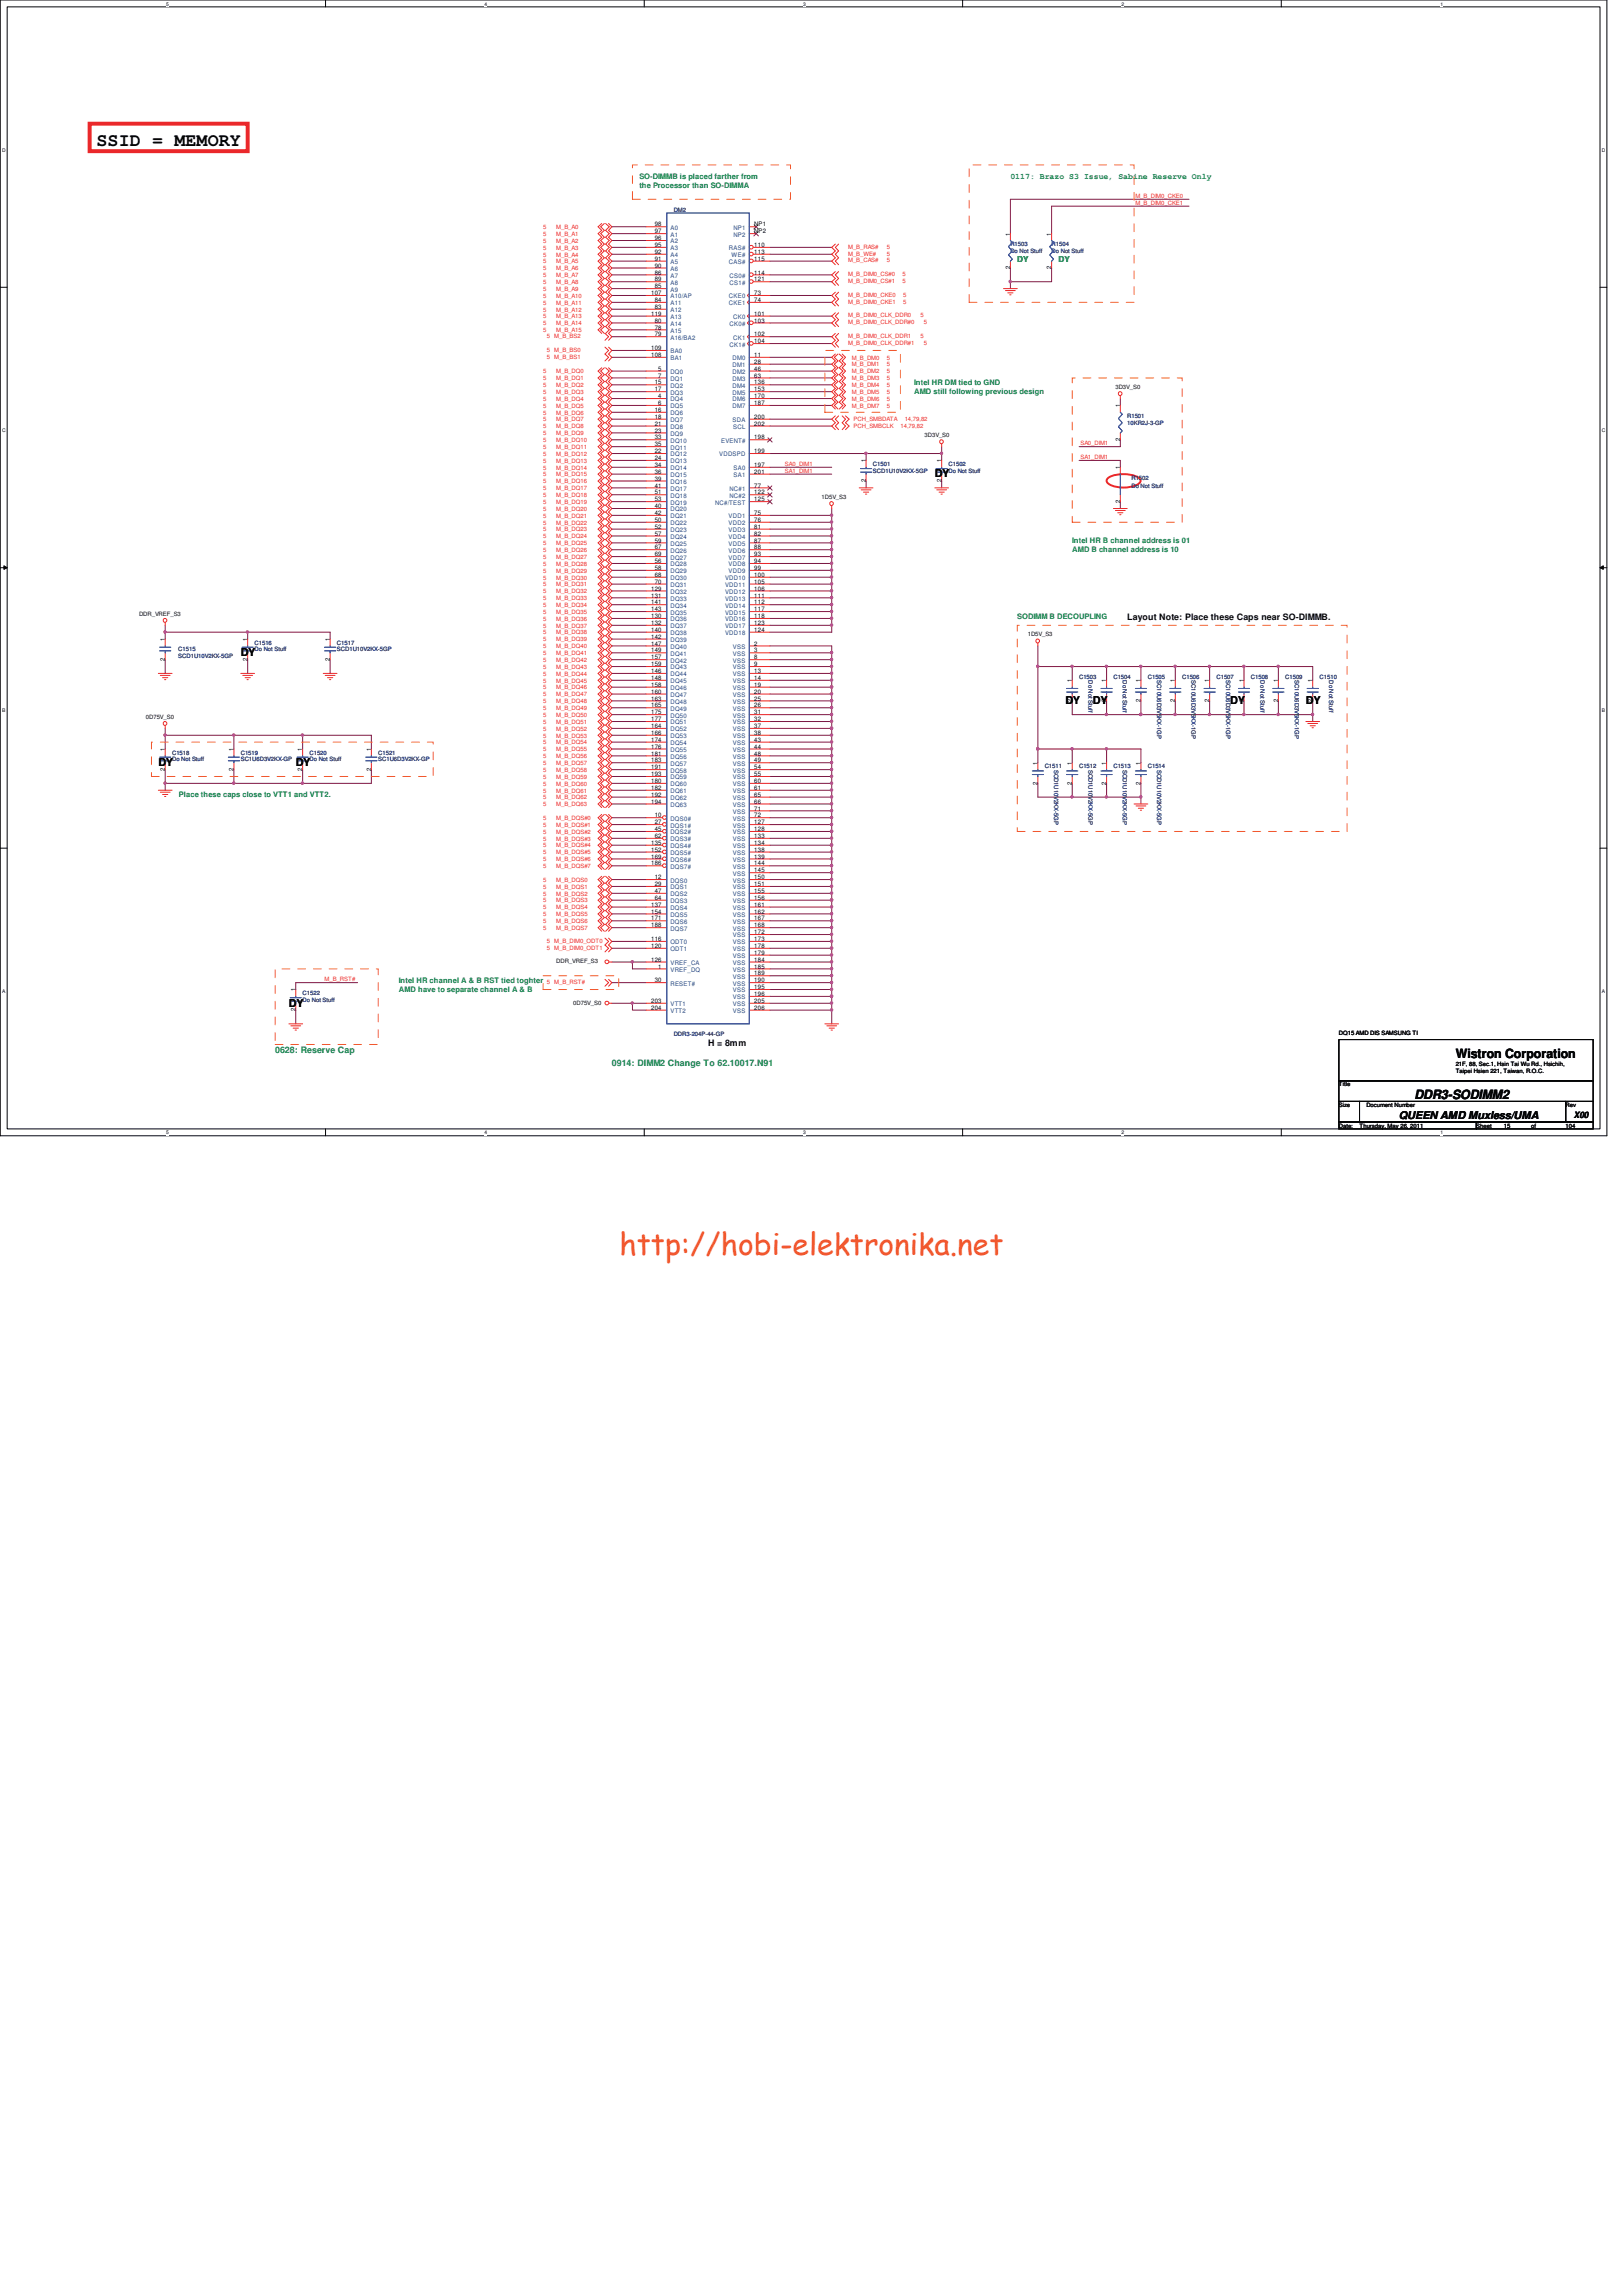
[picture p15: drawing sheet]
<svg xmlns="http://www.w3.org/2000/svg" width="210mm" height="297mm" viewBox="0 0 210 297" stroke-linecap="round" stroke-linejoin="round" font-family="sans-serif">
<defs><g id="words">
<text font-size="3.9" fill="#f15722" x="80.1" y="162.4">http://hobi-elektronika.net</text>
<text font-size="2.4" fill="#040505" x="12.5" y="18.8">SSID = MEMORY</text>
<g font-size="1.7" fill="#040505">
<text x="188.3" y="136.9">Wistron Corporation</text>
<text x="183" y="142.2">DDR3-SODIMM2</text>
</g>
<g font-size="1.4" fill="#040505">
<text x="120.9" y="61.8">DY</text>
<text x="31.2" y="84.9">DY</text>
<text x="137.8" y="91.1">DY</text>
<text x="141.4" y="91.1">DY</text>
<text x="159.2" y="91.1">DY</text>
<text x="168.9" y="91.1">DY</text>
<text x="20.5" y="99.1">DY</text>
<text x="38.3" y="99.1">DY</text>
<text x="37.4" y="130.2">DY</text>
<text x="181" y="144.8">QUEEN AMD Muxless/UMA</text>
</g>
<g font-size="1.1" fill="#0a8141">
<text x="130.7" y="23.1">0117: Brazo S3 Issue, Sabine Reserve Only</text>
<text x="131.6" y="33.9">DY</text>
<text x="136.9" y="33.9">DY</text>
<text x="35.6" y="136.2">0628: Reserve Cap</text>
<text x="79.2" y="138">0914: DIMM2 Change To 62.10017.N91</text>
</g>
<g font-size="1.1" fill="#040505">
<text x="145.8" y="80.2">Layout Note: Place these Caps near SO-DIMMB.</text>
<text x="91.6" y="135.3">H = 8mm</text>
<text x="203.6" y="144.7">X00</text>
</g>
<g font-size="1" fill="#0a8141">
<text x="82.7" y="23.2">SO-DIMMB is placed farther from</text>
<text x="82.7" y="24.3">the Processor than SO-DIMMA</text>
<text x="118.3" y="49.8">Intel HR DM tied to GND</text>
<text x="118.3" y="51">AMD still following previous design</text>
<text x="138.7" y="70.3">Intel HR B channel address is 01</text>
<text x="138.7" y="71.5">AMD B channel address is 10</text>
<text x="131.6" y="80.1">SODIMM B DECOUPLING</text>
<text x="23.2" y="103.2">Place these caps close to VTT1 and VTT2.</text>
<text x="51.6" y="127.2">Intel HR channel A &amp; B RST tied toghter</text>
<text x="51.6" y="128.4">AMD have to separate channel A &amp; B</text>
</g>
<g font-size=".8" fill="#ec2426">
<text x="70.3" y="29.6">5</text>
<text x="72" y="29.6">M_B_A0</text>
<text x="146.9" y="26.5">M_B_DIM0_CKE1</text>
<text x="146.9" y="25.6">M_B_DIM0_CKE0</text>
<text x="70.3" y="30.5">5</text>
<text x="70.3" y="35.9">5</text>
<text x="70.3" y="35">5</text>
<text x="70.3" y="33.2">5</text>
<text x="70.3" y="34.1">5</text>
<text x="70.3" y="32.3">5</text>
<text x="70.3" y="31.4">5</text>
<text x="72" y="30.5">M_B_A1</text>
<text x="72" y="35.9">M_B_A7</text>
<text x="72" y="35">M_B_A6</text>
<text x="72" y="33.2">M_B_A4</text>
<text x="72" y="34.1">M_B_A5</text>
<text x="72" y="32.3">M_B_A3</text>
<text x="72" y="31.4">M_B_A2</text>
<text x="109.7" y="32.2">M_B_RAS#</text>
<text x="109.7" y="33.1">M_B_WE#</text>
<text x="109.7" y="34">M_B_CAS#</text>
<text x="109.7" y="35.7">M_B_DIM0_CS#0</text>
<text x="114.7" y="32.2">5</text>
<text x="114.7" y="34">5</text>
<text x="114.7" y="33.1">5</text>
<text x="116.8" y="35.7">5</text>
<text x="70.3" y="37.6">5</text>
<text x="70.3" y="36.7">5</text>
<text x="70.3" y="40.3">5</text>
<text x="70.3" y="41.2">5</text>
<text x="70.3" y="39.4">5</text>
<text x="70.3" y="38.5">5</text>
<text x="72" y="37.6">M_B_A9</text>
<text x="72" y="36.7">M_B_A8</text>
<text x="72" y="40.3">M_B_A12</text>
<text x="72" y="41.2">M_B_A13</text>
<text x="72" y="39.4">M_B_A11</text>
<text x="72" y="38.5">M_B_A10</text>
<text x="109.7" y="41.1">M_B_DIM0_CLK_DDR0</text>
<text x="109.7" y="42">M_B_DIM0_CLK_DDR#0</text>
<text x="109.7" y="36.6">M_B_DIM0_CS#1</text>
<text x="109.7" y="38.4">M_B_DIM0_CKE0</text>
<text x="109.7" y="39.3">M_B_DIM0_CKE1</text>
<text x="116.8" y="36.6">5</text>
<text x="116.8" y="38.4">5</text>
<text x="116.8" y="39.3">5</text>
<text x="119.1" y="41.1">5</text>
<text x="119.5" y="42">5</text>
<text x="70.3" y="43">5</text>
<text x="70.3" y="42.1">5</text>
<text x="70.7" y="43.7">5</text>
<text x="70.7" y="45.5">5</text>
<text x="70.7" y="46.4">5</text>
<text x="71.7" y="43.7">M_B_BS2</text>
<text x="71.7" y="45.5">M_B_BS0</text>
<text x="71.7" y="46.4">M_B_BS1</text>
<text x="72" y="43">M_B_A15</text>
<text x="72" y="42.1">M_B_A14</text>
<text x="109.7" y="44.6">M_B_DIM0_CLK_DDR#1</text>
<text x="109.7" y="43.7">M_B_DIM0_CLK_DDR1</text>
<text x="110.2" y="46.5">M_B_DM0</text>
<text x="110.2" y="47.4">M_B_DM1</text>
<text x="114.7" y="46.5">5</text>
<text x="114.7" y="47.4">5</text>
<text x="119.1" y="43.7">5</text>
<text x="119.5" y="44.6">5</text>
<text x="70.3" y="49.2">5</text>
<text x="70.3" y="48.3">5</text>
<text x="70.3" y="53.6">5</text>
<text x="70.3" y="51.9">5</text>
<text x="70.3" y="52.7">5</text>
<text x="70.3" y="51">5</text>
<text x="70.3" y="50.1">5</text>
<text x="72" y="49.2">M_B_DQ1</text>
<text x="72" y="48.3">M_B_DQ0</text>
<text x="72" y="53.6">M_B_DQ6</text>
<text x="72" y="51.9">M_B_DQ4</text>
<text x="72" y="52.7">M_B_DQ5</text>
<text x="72" y="51">M_B_DQ3</text>
<text x="72" y="50.1">M_B_DQ2</text>
<text x="110.2" y="48.3">M_B_DM2</text>
<text x="110.2" y="49.2">M_B_DM3</text>
<text x="110.2" y="50.1">M_B_DM4</text>
<text x="110.2" y="51">M_B_DM5</text>
<text x="110.2" y="51.9">M_B_DM6</text>
<text x="110.2" y="52.7">M_B_DM7</text>
<text x="114.7" y="48.3">5</text>
<text x="114.7" y="49.2">5</text>
<text x="114.7" y="50.1">5</text>
<text x="114.7" y="51">5</text>
<text x="114.7" y="51.9">5</text>
<text x="114.7" y="52.7">5</text>
<text x="70.3" y="54.5">5</text>
<text x="70.3" y="59.9">5</text>
<text x="70.3" y="59">5</text>
<text x="70.3" y="58.1">5</text>
<text x="70.3" y="57.2">5</text>
<text x="70.3" y="55.4">5</text>
<text x="70.3" y="56.3">5</text>
<text x="72" y="54.5">M_B_DQ7</text>
<text x="72" y="59.9">M_B_DQ13</text>
<text x="72" y="59">M_B_DQ12</text>
<text x="72" y="58.1">M_B_DQ11</text>
<text x="72" y="57.2">M_B_DQ10</text>
<text x="72" y="55.4">M_B_DQ8</text>
<text x="72" y="56.3">M_B_DQ9</text>
<text x="110.4" y="55.4">PCH_SMBCLK</text>
<text x="110.4" y="54.5">PCH_SMBDATA</text>
<text x="116.5" y="55.4">14,79,82</text>
<text x="117.1" y="54.5">14,79,82</text>
<text x="139.8" y="57.6">SA0_DIM1</text>
<text x="139.8" y="59.4">SA1_DIM1</text>
<text x="70.3" y="65.2">5</text>
<text x="70.3" y="64.3">5</text>
<text x="70.3" y="63.4">5</text>
<text x="70.3" y="62.5">5</text>
<text x="70.3" y="60.7">5</text>
<text x="70.3" y="61.6">5</text>
<text x="72" y="65.2">M_B_DQ19</text>
<text x="72" y="64.3">M_B_DQ18</text>
<text x="72" y="63.4">M_B_DQ17</text>
<text x="72" y="62.5">M_B_DQ16</text>
<text x="72" y="60.7">M_B_DQ14</text>
<text x="72" y="61.6">M_B_DQ15</text>
<text x="101.6" y="60.3">SA0_DIM1</text>
<text x="101.6" y="61.2">SA1_DIM1</text>
<text x="70.3" y="71.4">5</text>
<text x="70.3" y="70.5">5</text>
<text x="70.3" y="69.6">5</text>
<text x="70.3" y="68.7">5</text>
<text x="70.3" y="67.9">5</text>
<text x="70.3" y="66.1">5</text>
<text x="70.3" y="67">5</text>
<text x="72" y="71.4">M_B_DQ26</text>
<text x="72" y="70.5">M_B_DQ25</text>
<text x="72" y="69.6">M_B_DQ24</text>
<text x="72" y="68.7">M_B_DQ23</text>
<text x="72" y="67.9">M_B_DQ22</text>
<text x="72" y="66.1">M_B_DQ20</text>
<text x="72" y="67">M_B_DQ21</text>
<text x="70.3" y="72.3">5</text>
<text x="70.3" y="77.6">5</text>
<text x="70.3" y="76.7">5</text>
<text x="70.3" y="75.9">5</text>
<text x="70.3" y="75">5</text>
<text x="70.3" y="73.2">5</text>
<text x="70.3" y="74.1">5</text>
<text x="72" y="72.3">M_B_DQ27</text>
<text x="72" y="77.6">M_B_DQ33</text>
<text x="72" y="76.7">M_B_DQ32</text>
<text x="72" y="75.9">M_B_DQ31</text>
<text x="72" y="75">M_B_DQ30</text>
<text x="72" y="73.2">M_B_DQ28</text>
<text x="72" y="74.1">M_B_DQ29</text>
<text x="70.3" y="78.5">5</text>
<text x="70.3" y="79.4">5</text>
<text x="70.3" y="83">5</text>
<text x="70.3" y="83.9">5</text>
<text x="70.3" y="82.1">5</text>
<text x="70.3" y="81.2">5</text>
<text x="70.3" y="80.3">5</text>
<text x="72" y="78.5">M_B_DQ34</text>
<text x="72" y="79.4">M_B_DQ35</text>
<text x="72" y="83">M_B_DQ39</text>
<text x="72" y="83.9">M_B_DQ40</text>
<text x="72" y="82.1">M_B_DQ38</text>
<text x="72" y="81.2">M_B_DQ37</text>
<text x="72" y="80.3">M_B_DQ36</text>
<text x="70.3" y="87.4">5</text>
<text x="70.3" y="88.3">5</text>
<text x="70.3" y="86.5">5</text>
<text x="70.3" y="85.6">5</text>
<text x="70.3" y="84.8">5</text>
<text x="70.3" y="89.2">5</text>
<text x="72" y="87.4">M_B_DQ44</text>
<text x="72" y="88.3">M_B_DQ45</text>
<text x="72" y="86.5">M_B_DQ43</text>
<text x="72" y="85.6">M_B_DQ42</text>
<text x="72" y="84.8">M_B_DQ41</text>
<text x="72" y="89.2">M_B_DQ46</text>
<text x="70.3" y="92.8">5</text>
<text x="70.3" y="93.6">5</text>
<text x="70.3" y="91.9">5</text>
<text x="70.3" y="91">5</text>
<text x="70.3" y="90.1">5</text>
<text x="70.3" y="95.4">5</text>
<text x="70.3" y="94.5">5</text>
<text x="72" y="92.8">M_B_DQ50</text>
<text x="72" y="93.6">M_B_DQ51</text>
<text x="72" y="91.9">M_B_DQ49</text>
<text x="72" y="91">M_B_DQ48</text>
<text x="72" y="90.1">M_B_DQ47</text>
<text x="72" y="95.4">M_B_DQ53</text>
<text x="72" y="94.5">M_B_DQ52</text>
<text x="70.3" y="98.1">5</text>
<text x="70.3" y="99">5</text>
<text x="70.3" y="97.2">5</text>
<text x="70.3" y="96.3">5</text>
<text x="70.3" y="101.6">5</text>
<text x="70.3" y="100.8">5</text>
<text x="70.3" y="99.9">5</text>
<text x="72" y="98.1">M_B_DQ56</text>
<text x="72" y="99">M_B_DQ57</text>
<text x="72" y="97.2">M_B_DQ55</text>
<text x="72" y="96.3">M_B_DQ54</text>
<text x="72" y="101.6">M_B_DQ60</text>
<text x="72" y="100.8">M_B_DQ59</text>
<text x="72" y="99.9">M_B_DQ58</text>
<text x="70.3" y="103.4">5</text>
<text x="70.3" y="104.3">5</text>
<text x="70.3" y="102.5">5</text>
<text x="70.3" y="107">5</text>
<text x="70.3" y="106.1">5</text>
<text x="70.3" y="107.9">5</text>
<text x="72" y="103.4">M_B_DQ62</text>
<text x="72" y="104.3">M_B_DQ63</text>
<text x="72" y="102.5">M_B_DQ61</text>
<text x="72" y="107">M_B_DQS#1</text>
<text x="72" y="106.1">M_B_DQS#0</text>
<text x="72" y="107.9">M_B_DQS#2</text>
<text x="70.3" y="112.3">5</text>
<text x="70.3" y="111.4">5</text>
<text x="70.3" y="109.6">5</text>
<text x="70.3" y="110.5">5</text>
<text x="70.3" y="108.8">5</text>
<text x="72" y="112.3">M_B_DQS#7</text>
<text x="72" y="111.4">M_B_DQS#6</text>
<text x="72" y="109.6">M_B_DQS#4</text>
<text x="72" y="110.5">M_B_DQS#5</text>
<text x="72" y="108.8">M_B_DQS#3</text>
<text x="70.3" y="115">5</text>
<text x="70.3" y="114.1">5</text>
<text x="70.3" y="119.4">5</text>
<text x="70.3" y="117.6">5</text>
<text x="70.3" y="118.5">5</text>
<text x="70.3" y="116.8">5</text>
<text x="70.3" y="115.9">5</text>
<text x="72" y="115">M_B_DQS1</text>
<text x="72" y="114.1">M_B_DQS0</text>
<text x="72" y="119.4">M_B_DQS6</text>
<text x="72" y="117.6">M_B_DQS4</text>
<text x="72" y="118.5">M_B_DQS5</text>
<text x="72" y="116.8">M_B_DQS3</text>
<text x="72" y="115.9">M_B_DQS2</text>
<text x="70.3" y="120.3">5</text>
<text x="70.7" y="122.9">5</text>
<text x="70.7" y="122">5</text>
<text x="71.7" y="122.9">M_B_DIM0_ODT1</text>
<text x="71.7" y="122">M_B_DIM0_ODT0</text>
<text x="72" y="120.3">M_B_DQS7</text>
<text x="42" y="127">M_B_RST#</text>
<text x="70.7" y="127.3">5</text>
<text x="71.7" y="127.3">M_B_RST#</text>
</g>
<g font-size=".8" fill="#040505">
<text x="84.7" y="29.3">98</text>
<text x="97.6" y="29.3">NP1</text>
<text x="84.7" y="30.2">97</text>
<text x="84.7" y="31.1">96</text>
<text x="84.7" y="32">95</text>
<text x="84.7" y="32.9">92</text>
<text x="84.7" y="33.7">91</text>
<text x="84.7" y="34.6">90</text>
<text x="84.7" y="35.5">86</text>
<text x="97.6" y="32">110</text>
<text x="97.6" y="33.7">115</text>
<text x="97.6" y="35.5">114</text>
<text x="97.6" y="32.9">113</text>
<text x="97.6" y="30.2">NP2</text>
<text x="130.7" y="34.8" transform="rotate(-90 130.7 34.8)">2</text>
<text x="130.7" y="30.5" transform="rotate(-90 130.7 30.5)">1</text>
<text x="136" y="34.8" transform="rotate(-90 136 34.8)">2</text>
<text x="136" y="30.5" transform="rotate(-90 136 30.5)">1</text>
<text x="84.2" y="38.2">107</text>
<text x="84.2" y="40.9">119</text>
<text x="84.7" y="36.4">89</text>
<text x="84.7" y="37.3">85</text>
<text x="84.7" y="39.1">84</text>
<text x="84.7" y="40">83</text>
<text x="84.7" y="41.7">80</text>
<text x="97.6" y="38.2">73</text>
<text x="97.6" y="39.1">74</text>
<text x="97.6" y="36.4">121</text>
<text x="97.6" y="41.7">103</text>
<text x="97.6" y="40.9">101</text>
<text x="84.2" y="45.3">109</text>
<text x="84.2" y="46.2">108</text>
<text x="84.7" y="42.6">78</text>
<text x="84.7" y="43.5">79</text>
<text x="85.2" y="48">5</text>
<text x="97.6" y="46.2">11</text>
<text x="97.6" y="47.1">28</text>
<text x="97.6" y="48">46</text>
<text x="97.6" y="44.4">104</text>
<text x="97.6" y="43.5">102</text>
<text x="84.7" y="49.7">15</text>
<text x="84.7" y="50.6">17</text>
<text x="84.7" y="53.3">16</text>
<text x="85.2" y="48.9">7</text>
<text x="85.2" y="51.5">4</text>
<text x="85.2" y="52.4">6</text>
<text x="97.6" y="48.9">63</text>
<text x="97.6" y="49.7">136</text>
<text x="97.6" y="50.6">153</text>
<text x="97.6" y="51.5">170</text>
<text x="97.6" y="52.4">187</text>
<text x="144.3" y="50.3">3D3V_S0</text>
<text x="144.9" y="52.7" transform="rotate(-90 144.9 52.7)">1</text>
<text x="84.7" y="54.2">18</text>
<text x="84.7" y="55.1">21</text>
<text x="84.7" y="56">23</text>
<text x="84.7" y="56.9">33</text>
<text x="84.7" y="57.7">35</text>
<text x="84.7" y="58.6">22</text>
<text x="84.7" y="59.5">24</text>
<text x="97.6" y="54.2">200</text>
<text x="97.6" y="58.6">199</text>
<text x="97.6" y="55.1">202</text>
<text x="97.6" y="56.9">198</text>
<text x="112" y="59.8" transform="rotate(-90 112 59.8)">1</text>
<text x="119.6" y="56.6">3D3V_S0</text>
<text x="121.8" y="59.8" transform="rotate(-90 121.8 59.8)">1</text>
<text x="144.9" y="57.1" transform="rotate(-90 144.9 57.1)">2</text>
<text x="84.7" y="60.4">34</text>
<text x="84.7" y="61.3">36</text>
<text x="84.7" y="62.2">39</text>
<text x="84.7" y="63.1">41</text>
<text x="84.7" y="64">51</text>
<text x="84.7" y="64.9">53</text>
<text x="84.7" y="65.7">40</text>
<text x="97.6" y="64.9">125</text>
<text x="97.6" y="63.1">77</text>
<text x="97.6" y="64">122</text>
<text x="97.6" y="60.4">197</text>
<text x="97.6" y="61.3">201</text>
<text x="106.3" y="64.6">1D5V_S3</text>
<text x="112" y="62.4" transform="rotate(-90 112 62.4)">2</text>
<text x="121.8" y="62.4" transform="rotate(-90 121.8 62.4)">2</text>
<text x="144.9" y="65.1" transform="rotate(-90 144.9 65.1)">2</text>
<text x="144.9" y="60.7" transform="rotate(-90 144.9 60.7)">1</text>
<text x="84.7" y="66.6">42</text>
<text x="84.7" y="67.5">50</text>
<text x="84.7" y="68.4">52</text>
<text x="84.7" y="69.3">57</text>
<text x="84.7" y="70.2">59</text>
<text x="84.7" y="71.1">67</text>
<text x="84.7" y="72">69</text>
<text x="97.6" y="68.4">81</text>
<text x="97.6" y="69.3">82</text>
<text x="97.6" y="70.2">87</text>
<text x="97.6" y="71.1">88</text>
<text x="97.6" y="72">93</text>
<text x="97.6" y="66.6">75</text>
<text x="97.6" y="67.5">76</text>
<text x="84.2" y="76.4">129</text>
<text x="84.2" y="77.3">131</text>
<text x="84.7" y="72.9">56</text>
<text x="84.7" y="73.7">58</text>
<text x="84.7" y="74.6">68</text>
<text x="84.7" y="75.5">70</text>
<text x="97.6" y="74.6">100</text>
<text x="97.6" y="77.3">111</text>
<text x="97.6" y="75.5">105</text>
<text x="97.6" y="76.4">106</text>
<text x="97.6" y="72.9">94</text>
<text x="97.6" y="73.7">99</text>
<text x="18" y="79.7">DDR_VREF_S3</text>
<text x="21.3" y="82.9" transform="rotate(-90 21.3 82.9)">1</text>
<text x="32" y="82.9" transform="rotate(-90 32 82.9)">1</text>
<text x="42.7" y="82.9" transform="rotate(-90 42.7 82.9)">1</text>
<text x="84.2" y="78.2">141</text>
<text x="84.2" y="79.1">143</text>
<text x="84.2" y="80">130</text>
<text x="84.2" y="80.9">132</text>
<text x="84.2" y="81.7">140</text>
<text x="84.2" y="82.6">142</text>
<text x="84.2" y="83.5">147</text>
<text x="97.6" y="81.7">124</text>
<text x="97.6" y="78.2">112</text>
<text x="97.6" y="79.1">117</text>
<text x="97.6" y="80">118</text>
<text x="97.6" y="80.9">123</text>
<text x="97.6" y="83.5">2</text>
<text x="133" y="82.3">1D5V_S3</text>
<text x="21.3" y="85.5" transform="rotate(-90 21.3 85.5)">2</text>
<text x="32" y="85.5" transform="rotate(-90 32 85.5)">2</text>
<text x="42.7" y="85.5" transform="rotate(-90 42.7 85.5)">2</text>
<text x="84.2" y="84.4">149</text>
<text x="84.2" y="85.3">157</text>
<text x="84.2" y="86.2">159</text>
<text x="84.2" y="87.1">146</text>
<text x="84.2" y="88">148</text>
<text x="84.2" y="88.9">158</text>
<text x="84.2" y="89.7">160</text>
<text x="97.6" y="84.4">3</text>
<text x="97.6" y="85.3">8</text>
<text x="97.6" y="86.2">9</text>
<text x="97.6" y="87.1">13</text>
<text x="97.6" y="88">14</text>
<text x="97.6" y="88.9">19</text>
<text x="97.6" y="89.7">20</text>
<text x="138.7" y="88.3" transform="rotate(-90 138.7 88.3)">1</text>
<text x="143.1" y="88.3" transform="rotate(-90 143.1 88.3)">1</text>
<text x="147.6" y="88.3" transform="rotate(-90 147.6 88.3)">1</text>
<text x="152" y="88.3" transform="rotate(-90 152 88.3)">1</text>
<text x="156.5" y="88.3" transform="rotate(-90 156.5 88.3)">1</text>
<text x="160.9" y="88.3" transform="rotate(-90 160.9 88.3)">1</text>
<text x="165.4" y="88.3" transform="rotate(-90 165.4 88.3)">1</text>
<text x="169.8" y="88.3" transform="rotate(-90 169.8 88.3)">1</text>
<text x="18.9" y="93">0D75V_S0</text>
<text x="84.2" y="90.6">163</text>
<text x="84.2" y="91.5">165</text>
<text x="84.2" y="92.4">175</text>
<text x="84.2" y="93.3">177</text>
<text x="84.2" y="94.2">164</text>
<text x="84.2" y="95.1">166</text>
<text x="84.2" y="96">174</text>
<text x="97.6" y="90.6">25</text>
<text x="97.6" y="91.5">26</text>
<text x="97.6" y="92.4">31</text>
<text x="97.6" y="93.3">32</text>
<text x="97.6" y="94.2">37</text>
<text x="97.6" y="95.1">38</text>
<text x="97.6" y="96">43</text>
<text x="138.7" y="90.8" transform="rotate(-90 138.7 90.8)">2</text>
<text x="143.1" y="90.8" transform="rotate(-90 143.1 90.8)">2</text>
<text x="147.6" y="90.8" transform="rotate(-90 147.6 90.8)">2</text>
<text x="152" y="90.8" transform="rotate(-90 152 90.8)">2</text>
<text x="156.5" y="90.8" transform="rotate(-90 156.5 90.8)">2</text>
<text x="160.9" y="90.8" transform="rotate(-90 160.9 90.8)">2</text>
<text x="165.4" y="90.8" transform="rotate(-90 165.4 90.8)">2</text>
<text x="169.8" y="90.8" transform="rotate(-90 169.8 90.8)">2</text>
<text x="21.3" y="99.7" transform="rotate(-90 21.3 99.7)">2</text>
<text x="21.3" y="97.2" transform="rotate(-90 21.3 97.2)">1</text>
<text x="30.2" y="99.7" transform="rotate(-90 30.2 99.7)">2</text>
<text x="30.2" y="97.2" transform="rotate(-90 30.2 97.2)">1</text>
<text x="39.1" y="99.7" transform="rotate(-90 39.1 99.7)">2</text>
<text x="39.1" y="97.2" transform="rotate(-90 39.1 97.2)">1</text>
<text x="48" y="99.7" transform="rotate(-90 48 99.7)">2</text>
<text x="48" y="97.2" transform="rotate(-90 48 97.2)">1</text>
<text x="84.2" y="96.9">176</text>
<text x="84.2" y="97.7">181</text>
<text x="84.2" y="98.6">183</text>
<text x="84.2" y="99.5">191</text>
<text x="84.2" y="100.4">193</text>
<text x="84.2" y="101.3">180</text>
<text x="97.6" y="96.9">44</text>
<text x="97.6" y="97.7">48</text>
<text x="97.6" y="98.6">49</text>
<text x="97.6" y="99.5">54</text>
<text x="97.6" y="100.4">55</text>
<text x="97.6" y="101.3">60</text>
<text x="134.2" y="101.5" transform="rotate(-90 134.2 101.5)">2</text>
<text x="134.2" y="98.9" transform="rotate(-90 134.2 98.9)">1</text>
<text x="138.7" y="101.5" transform="rotate(-90 138.7 101.5)">2</text>
<text x="138.7" y="98.9" transform="rotate(-90 138.7 98.9)">1</text>
<text x="143.1" y="101.5" transform="rotate(-90 143.1 101.5)">2</text>
<text x="143.1" y="98.9" transform="rotate(-90 143.1 98.9)">1</text>
<text x="147.6" y="101.5" transform="rotate(-90 147.6 101.5)">2</text>
<text x="147.6" y="98.9" transform="rotate(-90 147.6 98.9)">1</text>
<text x="84.2" y="102.2">182</text>
<text x="84.2" y="103.1">192</text>
<text x="84.2" y="104">194</text>
<text x="84.7" y="105.7">10</text>
<text x="84.7" y="106.6">27</text>
<text x="84.7" y="107.5">45</text>
<text x="97.6" y="102.2">61</text>
<text x="97.6" y="103.1">65</text>
<text x="97.6" y="104">66</text>
<text x="97.6" y="104.9">71</text>
<text x="97.6" y="105.7">72</text>
<text x="97.6" y="106.6">127</text>
<text x="97.6" y="107.5">128</text>
<text x="84.2" y="109.3">135</text>
<text x="84.2" y="110.2">152</text>
<text x="84.2" y="111.1">169</text>
<text x="84.2" y="112">186</text>
<text x="84.7" y="108.4">62</text>
<text x="84.7" y="113.7">12</text>
<text x="97.6" y="109.3">134</text>
<text x="97.6" y="108.4">133</text>
<text x="97.6" y="110.2">138</text>
<text x="97.6" y="111.1">139</text>
<text x="97.6" y="112">144</text>
<text x="97.6" y="112.9">145</text>
<text x="97.6" y="113.7">150</text>
<text x="84.2" y="117.3">137</text>
<text x="84.2" y="118.2">154</text>
<text x="84.2" y="119.1">171</text>
<text x="84.2" y="120">188</text>
<text x="84.7" y="114.6">29</text>
<text x="84.7" y="115.5">47</text>
<text x="84.7" y="116.4">64</text>
<text x="97.6" y="114.6">151</text>
<text x="97.6" y="115.5">155</text>
<text x="97.6" y="116.4">156</text>
<text x="97.6" y="117.3">161</text>
<text x="97.6" y="118.2">162</text>
<text x="97.6" y="119.1">167</text>
<text x="97.6" y="120">168</text>
<text x="72" y="124.6">DDR_VREF_S3</text>
<text x="84.2" y="121.8">116</text>
<text x="84.2" y="122.6">120</text>
<text x="84.2" y="124.4">126</text>
<text x="85.2" y="125.3">1</text>
<text x="97.6" y="121.8">173</text>
<text x="97.6" y="120.9">172</text>
<text x="97.6" y="123.5">179</text>
<text x="97.6" y="122.6">178</text>
<text x="97.6" y="125.3">185</text>
<text x="97.6" y="124.4">184</text>
<text x="38.2" y="130.9" transform="rotate(-90 38.2 130.9)">2</text>
<text x="38.2" y="128.3" transform="rotate(-90 38.2 128.3)">1</text>
<text x="74.2" y="130">0D75V_S0</text>
<text x="84.2" y="129.8">203</text>
<text x="84.2" y="130.6">204</text>
<text x="84.7" y="127.1">30</text>
<text x="97.6" y="126.2">189</text>
<text x="97.6" y="127.1">190</text>
<text x="97.6" y="128">195</text>
<text x="97.6" y="128.9">196</text>
<text x="97.6" y="129.8">205</text>
<text x="97.6" y="130.6">206</text>
<text x="173.2" y="133.9">DQ15 AMD DIS SAMSUNG TI</text>
<text x="188.3" y="137.9">21F, 88, Sec.1, Hsin Tai Wu Rd., Hsichih,</text>
<text x="173.2" y="140.5">Title</text>
<text x="173.2" y="143.2">Size</text>
<text x="176.8" y="143.2">Document Number</text>
<text x="188.3" y="138.8">Taipei Hsien 221, Taiwan, R.O.C.</text>
<text x="202.6" y="143.2">Rev</text>
<text x="173.2" y="145.9">Date:</text>
<text x="175.9" y="145.9">Thursday, May 26, 2011</text>
<text x="191" y="145.9">Sheet</text>
<text x="194.6" y="145.9">15</text>
<text x="198.1" y="145.9">of</text>
<text x="202.6" y="145.9">104</text>
</g>
<g font-size=".8" fill="#1d437e">
<text x="86.7" y="29.7">A0</text>
<text x="94.9" y="29.7">NP1</text>
<text x="86.7" y="30.6">A1</text>
<text x="86.7" y="31.5">A2</text>
<text x="86.7" y="32.4">A3</text>
<text x="86.7" y="33.3">A4</text>
<text x="86.7" y="34.2">A5</text>
<text x="86.7" y="35.1">A6</text>
<text x="86.7" y="35.9">A7</text>
<text x="94.3" y="32.4">RAS#</text>
<text x="94.3" y="34.2">CAS#</text>
<text x="94.4" y="35.9">CS0#</text>
<text x="94.7" y="33.3">WE#</text>
<text x="94.9" y="30.6">NP2</text>
<text x="86.7" y="36.8">A8</text>
<text x="86.7" y="37.7">A9</text>
<text x="86.7" y="38.6">A10/AP</text>
<text x="86.7" y="39.5">A11</text>
<text x="86.7" y="40.4">A12</text>
<text x="86.7" y="41.3">A13</text>
<text x="94.3" y="38.6">CKE0</text>
<text x="94.3" y="39.5">CKE1</text>
<text x="94.4" y="36.8">CS1#</text>
<text x="94.9" y="41.3">CK0</text>
<text x="86.7" y="42.2">A14</text>
<text x="86.7" y="43.1">A15</text>
<text x="86.7" y="43.9">A16/BA2</text>
<text x="86.7" y="45.7">BA0</text>
<text x="86.7" y="46.6">BA1</text>
<text x="94.4" y="42.2">CK0#</text>
<text x="94.4" y="44.8">CK1#</text>
<text x="94.8" y="46.6">DM0</text>
<text x="94.8" y="47.5">DM1</text>
<text x="94.9" y="43.9">CK1</text>
<text x="86.7" y="48.4">DQ0</text>
<text x="86.7" y="49.3">DQ1</text>
<text x="86.7" y="50.2">DQ2</text>
<text x="86.7" y="51.1">DQ3</text>
<text x="86.7" y="51.9">DQ4</text>
<text x="86.7" y="52.8">DQ5</text>
<text x="86.7" y="53.7">DQ6</text>
<text x="94.8" y="48.4">DM2</text>
<text x="94.8" y="49.3">DM3</text>
<text x="94.8" y="50.2">DM4</text>
<text x="94.8" y="51.1">DM5</text>
<text x="94.8" y="51.9">DM6</text>
<text x="94.8" y="52.8">DM7</text>
<text x="86.7" y="54.6">DQ7</text>
<text x="86.7" y="55.5">DQ8</text>
<text x="86.7" y="56.4">DQ9</text>
<text x="86.7" y="57.3">DQ10</text>
<text x="86.7" y="58.2">DQ11</text>
<text x="86.7" y="59.1">DQ12</text>
<text x="86.7" y="59.9">DQ13</text>
<text x="93" y="59.1">VDDSPD</text>
<text x="93.3" y="57.3">EVENT#</text>
<text x="94.8" y="54.6">SDA</text>
<text x="94.9" y="55.5">SCL</text>
<text x="86.7" y="60.8">DQ14</text>
<text x="86.7" y="61.7">DQ15</text>
<text x="86.7" y="62.6">DQ16</text>
<text x="86.7" y="63.5">DQ17</text>
<text x="86.7" y="64.4">DQ18</text>
<text x="86.7" y="65.3">DQ19</text>
<text x="92.5" y="65.3">NC#/TEST</text>
<text x="94.4" y="63.5">NC#1</text>
<text x="94.4" y="64.4">NC#2</text>
<text x="94.9" y="60.8">SA0</text>
<text x="94.9" y="61.7">SA1</text>
<text x="86.7" y="66.2">DQ20</text>
<text x="86.7" y="67.1">DQ21</text>
<text x="86.7" y="67.9">DQ22</text>
<text x="86.7" y="68.8">DQ23</text>
<text x="86.7" y="69.7">DQ24</text>
<text x="86.7" y="70.6">DQ25</text>
<text x="86.7" y="71.5">DQ26</text>
<text x="94.3" y="68.8">VDD3</text>
<text x="94.3" y="69.7">VDD4</text>
<text x="94.3" y="70.6">VDD5</text>
<text x="94.3" y="71.5">VDD6</text>
<text x="94.3" y="67.1">VDD1</text>
<text x="94.3" y="67.9">VDD2</text>
<text x="86.7" y="72.4">DQ27</text>
<text x="86.7" y="73.3">DQ28</text>
<text x="86.7" y="74.2">DQ29</text>
<text x="86.7" y="75.1">DQ30</text>
<text x="86.7" y="75.9">DQ31</text>
<text x="86.7" y="76.8">DQ32</text>
<text x="86.7" y="77.7">DQ33</text>
<text x="93.8" y="75.1">VDD10</text>
<text x="93.8" y="77.7">VDD13</text>
<text x="93.8" y="75.9">VDD11</text>
<text x="93.8" y="76.8">VDD12</text>
<text x="94.3" y="72.4">VDD7</text>
<text x="94.3" y="73.3">VDD8</text>
<text x="94.3" y="74.2">VDD9</text>
<text x="86.7" y="78.6">DQ34</text>
<text x="86.7" y="79.5">DQ35</text>
<text x="86.7" y="80.4">DQ36</text>
<text x="86.7" y="81.3">DQ37</text>
<text x="86.7" y="82.2">DQ38</text>
<text x="86.7" y="83.1">DQ39</text>
<text x="86.7" y="83.9">DQ40</text>
<text x="93.8" y="82.2">VDD18</text>
<text x="93.8" y="78.6">VDD14</text>
<text x="93.8" y="79.5">VDD15</text>
<text x="93.8" y="80.4">VDD16</text>
<text x="93.8" y="81.3">VDD17</text>
<text x="94.8" y="83.9">VSS</text>
<text x="86.7" y="84.8">DQ41</text>
<text x="86.7" y="85.7">DQ42</text>
<text x="86.7" y="86.6">DQ43</text>
<text x="86.7" y="87.5">DQ44</text>
<text x="86.7" y="88.4">DQ45</text>
<text x="86.7" y="89.3">DQ46</text>
<text x="94.8" y="84.8">VSS</text>
<text x="94.8" y="85.7">VSS</text>
<text x="94.8" y="86.6">VSS</text>
<text x="94.8" y="87.5">VSS</text>
<text x="94.8" y="88.4">VSS</text>
<text x="94.8" y="89.3">VSS</text>
<text x="86.7" y="90.2">DQ47</text>
<text x="86.7" y="91.1">DQ48</text>
<text x="86.7" y="91.9">DQ49</text>
<text x="86.7" y="92.8">DQ50</text>
<text x="86.7" y="93.7">DQ51</text>
<text x="86.7" y="94.6">DQ52</text>
<text x="86.7" y="95.5">DQ53</text>
<text x="94.8" y="90.2">VSS</text>
<text x="94.8" y="91.1">VSS</text>
<text x="94.8" y="91.9">VSS</text>
<text x="94.8" y="92.8">VSS</text>
<text x="94.8" y="93.7">VSS</text>
<text x="94.8" y="94.6">VSS</text>
<text x="94.8" y="95.5">VSS</text>
<text x="86.7" y="96.4">DQ54</text>
<text x="86.7" y="97.3">DQ55</text>
<text x="86.7" y="98.2">DQ56</text>
<text x="86.7" y="99.1">DQ57</text>
<text x="86.7" y="99.9">DQ58</text>
<text x="86.7" y="100.8">DQ59</text>
<text x="86.7" y="101.7">DQ60</text>
<text x="94.8" y="96.4">VSS</text>
<text x="94.8" y="97.3">VSS</text>
<text x="94.8" y="98.2">VSS</text>
<text x="94.8" y="99.1">VSS</text>
<text x="94.8" y="99.9">VSS</text>
<text x="94.8" y="100.8">VSS</text>
<text x="94.8" y="101.7">VSS</text>
<text x="86.7" y="102.6">DQ61</text>
<text x="86.7" y="103.5">DQ62</text>
<text x="86.7" y="104.4">DQ63</text>
<text x="86.7" y="106.2">DQS0#</text>
<text x="86.7" y="107.1">DQS1#</text>
<text x="86.7" y="107.9">DQS2#</text>
<text x="94.8" y="102.6">VSS</text>
<text x="94.8" y="103.5">VSS</text>
<text x="94.8" y="104.4">VSS</text>
<text x="94.8" y="105.3">VSS</text>
<text x="94.8" y="106.2">VSS</text>
<text x="94.8" y="107.1">VSS</text>
<text x="94.8" y="107.9">VSS</text>
<text x="86.7" y="108.8">DQS3#</text>
<text x="86.7" y="109.7">DQS4#</text>
<text x="86.7" y="110.6">DQS5#</text>
<text x="86.7" y="111.5">DQS6#</text>
<text x="86.7" y="112.4">DQS7#</text>
<text x="94.8" y="109.7">VSS</text>
<text x="94.8" y="108.8">VSS</text>
<text x="94.8" y="110.6">VSS</text>
<text x="94.8" y="111.5">VSS</text>
<text x="94.8" y="112.4">VSS</text>
<text x="94.8" y="113.3">VSS</text>
<text x="86.7" y="114.2">DQS0</text>
<text x="86.7" y="115.1">DQS1</text>
<text x="86.7" y="116">DQS2</text>
<text x="86.7" y="116.8">DQS3</text>
<text x="86.7" y="117.7">DQS4</text>
<text x="86.7" y="118.6">DQS5</text>
<text x="86.7" y="119.5">DQS6</text>
<text x="94.8" y="115.1">VSS</text>
<text x="94.8" y="114.2">VSS</text>
<text x="94.8" y="116">VSS</text>
<text x="94.8" y="116.8">VSS</text>
<text x="94.8" y="117.7">VSS</text>
<text x="94.8" y="118.6">VSS</text>
<text x="94.8" y="119.5">VSS</text>
<text x="86.7" y="120.4">DQS7</text>
<text x="86.7" y="122.2">ODT0</text>
<text x="86.7" y="123.1">ODT1</text>
<text x="86.7" y="125.7">VREF_DQ</text>
<text x="86.7" y="124.8">VREF_CA</text>
<text x="94.8" y="120.4">VSS</text>
<text x="94.8" y="122.2">VSS</text>
<text x="94.8" y="121.3">VSS</text>
<text x="94.8" y="124">VSS</text>
<text x="94.8" y="123.1">VSS</text>
<text x="94.8" y="125.7">VSS</text>
<text x="94.8" y="124.8">VSS</text>
<text x="86.7" y="127.5">RESET#</text>
<text x="86.7" y="130.2">VTT1</text>
<text x="86.7" y="131.1">VTT2</text>
<text x="94.8" y="126.6">VSS</text>
<text x="94.8" y="127.5">VSS</text>
<text x="94.8" y="128.4">VSS</text>
<text x="94.8" y="129.3">VSS</text>
<text x="94.8" y="130.2">VSS</text>
<text x="94.8" y="131.1">VSS</text>
</g>
<g font-size=".8" fill="#2d2d72">
<text x="87.2" y="27.4">DM2</text>
<text x="130.7" y="31.8">R1503</text>
<text x="130.7" y="32.7">Do Not Stuff</text>
<text x="136.1" y="31.8">R1504</text>
<text x="136.1" y="32.7">Do Not Stuff</text>
<text x="145.8" y="54.1">R1501</text>
<text x="145.8" y="54.9">10KR2J-3-GP</text>
<text x="112.9" y="60.3">C1501</text>
<text x="112.9" y="61.2">SCD1U10V2KX-5GP</text>
<text x="122.7" y="60.3">C1502</text>
<text x="122.7" y="61.2">Do Not Stuff</text>
<text x="146.4" y="62.1">R1502</text>
<text x="146.4" y="63.1">Do Not Stuff</text>
<text x="32.9" y="83.4">C1516</text>
<text x="43.6" y="83.4">C1517</text>
<text x="23.1" y="84.3">C1515</text>
<text x="23.1" y="85.1">SCD1U10V2KX-5GP</text>
<text x="32.9" y="84.3">Do Not Stuff</text>
<text x="43.6" y="84.3">SCD1U10V2KX-5GP</text>
<text x="139.6" y="87.8">C1503</text>
<text x="140.8" y="88" transform="rotate(90 140.8 88)">Do Not Stuff</text>
<text x="144.1" y="87.8">C1504</text>
<text x="145.3" y="88" transform="rotate(90 145.3 88)">Do Not Stuff</text>
<text x="148.5" y="87.8">C1505</text>
<text x="149.7" y="88" transform="rotate(90 149.7 88)">SC10U6D3V5KX-1GP</text>
<text x="152.9" y="87.8">C1506</text>
<text x="154.2" y="88" transform="rotate(90 154.2 88)">SC10U6D3V5KX-1GP</text>
<text x="157.4" y="87.8">C1507</text>
<text x="158.6" y="88" transform="rotate(90 158.6 88)">SC10U6D3V5KX-1GP</text>
<text x="161.8" y="87.8">C1508</text>
<text x="163.1" y="88" transform="rotate(90 163.1 88)">Do Not Stuff</text>
<text x="166.3" y="87.8">C1509</text>
<text x="167.5" y="88" transform="rotate(90 167.5 88)">SC10U6D3V5KX-1GP</text>
<text x="170.7" y="87.8">C1510</text>
<text x="172" y="88" transform="rotate(90 172 88)">Do Not Stuff</text>
<text x="22.3" y="97.6">C1518</text>
<text x="22.3" y="98.5">Do Not Stuff</text>
<text x="31.2" y="97.6">C1519</text>
<text x="31.2" y="98.5">SC1U6D3V2KX-GP</text>
<text x="40" y="97.6">C1520</text>
<text x="40" y="98.5">Do Not Stuff</text>
<text x="48.9" y="97.6">C1521</text>
<text x="48.9" y="98.5">SC1U6D3V2KX-GP</text>
<text x="135.2" y="99.4">C1511</text>
<text x="136.4" y="99.6" transform="rotate(90 136.4 99.6)">SCD1U10V2KX-5GP</text>
<text x="139.6" y="99.4">C1512</text>
<text x="140.8" y="99.6" transform="rotate(90 140.8 99.6)">SCD1U10V2KX-5GP</text>
<text x="144.1" y="99.4">C1513</text>
<text x="145.3" y="99.6" transform="rotate(90 145.3 99.6)">SCD1U10V2KX-5GP</text>
<text x="148.5" y="99.4">C1514</text>
<text x="149.7" y="99.6" transform="rotate(90 149.7 99.6)">SCD1U10V2KX-5GP</text>
<text x="39.2" y="128.7">C1522</text>
<text x="39.2" y="129.6">Do Not Stuff</text>
<text x="87.2" y="134.1">DDR3-204P-44-GP</text>
</g>
<g font-size=".6" fill="#040505">
<text x="21.5" y=".7">5</text>
<text x="62.7" y=".7">4</text>
<text x="103.9" y=".7">3</text>
<text x="145.1" y=".7">2</text>
<text x="186.3" y=".7">1</text>
<text x=".3" y="19.6">D</text>
<text x="207.3" y="19.6">D</text>
<text x=".3" y="55.9">C</text>
<text x="207.3" y="55.9">C</text>
<text x=".3" y="92.2">B</text>
<text x="207.3" y="92.2">B</text>
<text x=".3" y="128.4">A</text>
<text x="207.3" y="128.4">A</text>
<text x="21.5" y="146.8">5</text>
<text x="62.7" y="146.8">4</text>
<text x="103.9" y="146.8">3</text>
<text x="145.1" y="146.8">2</text>
<text x="186.3" y="146.8">1</text>
</g>
</g></defs>
<path d="M0 0h207.9v146.9h-207.9zM.9 .9h206.1v145.2h-206.1z" fill="none" stroke="#040505" stroke-width=".13"/>
<g fill="#fff">
<path d="M21.5 .1h.3v.7h-.3z"/>
<path d="M21.5 146.2h.3v.7h-.3z"/>
</g>
<path d="M42.1 0v.9M42.1 146v.9" fill="none" stroke="#040505" stroke-width=".13"/>
<g fill="#fff">
<path d="M62.7 .1h.3v.7h-.3z"/>
<path d="M62.7 146.2h.3v.7h-.3z"/>
</g>
<path d="M83.4 0v.9M83.4 146v.9" fill="none" stroke="#040505" stroke-width=".13"/>
<g fill="#fff">
<path d="M103.9 .1h.4v.7h-.4z"/>
<path d="M103.9 146.2h.4v.7h-.4z"/>
</g>
<path d="M124.5 0v.9M124.5 146v.9" fill="none" stroke="#040505" stroke-width=".13"/>
<g fill="#fff">
<path d="M145.1 .1h.4v.7h-.4z"/>
<path d="M145.1 146.2h.4v.7h-.4z"/>
</g>
<path d="M165.8 0v.9M165.8 146v.9" fill="none" stroke="#040505" stroke-width=".13"/>
<g fill="#fff">
<path d="M186.3 .1h.4v.7h-.4z"/>
<path d="M186.3 146.2h.4v.7h-.4z"/>
<path d="M.3 19h.5v.7h-.5z"/>
<path d="M207.3 19h.4v.7h-.4z"/>
<path d="M.3 55.3h.5v.7h-.5z"/>
<path d="M207.3 55.3h.4v.7h-.4z"/>
</g>
<path d="M0 37.2h.9M207 37.2h.9" fill="none" stroke="#040505" stroke-width=".13"/>
<g fill="#fff">
<path d="M.3 91.6h.4v.7h-.4z"/>
<path d="M207.3 91.6h.4v.7h-.4z"/>
</g>
<path d="M0 73.4h.9M207 73.4h.9" fill="none" stroke="#040505" stroke-width=".13"/>
<path d="M.5 73.2l.4 .2-.4 .3z" fill="#040505"/>
<path d="M.5 73.2l.4 .2-.4 .3z" fill="none" stroke="#040505" stroke-width=".13"/>
<path d="M207 73.4l.4-.2v.5z" fill="#040505"/>
<path d="M207 73.4l.4-.2v.5z" fill="none" stroke="#040505" stroke-width=".13"/>
<g fill="#fff">
<path d="M.3 127.8h.4v.8h-.4z"/>
<path d="M207.3 127.8h.3v.8h-.3z"/>
</g>
<path d="M0 109.7h.9M207 109.7h.9" fill="none" stroke="#040505" stroke-width=".13"/>
<g fill="none" stroke="#7f1542" stroke-width=".13">
<path d="M79.2 30.2h4.4M79.2 29.3h4.4M79.2 35.6h4.4M79.2 34.7h4.4M79.2 32.9h4.4M79.2 33.8h4.4M79.2 32h4.4M79.2 31.1h4.4M79.2 37.3h4.4M79.2 36.4h4.4M79.2 39.1h4.4M79.2 38.2h4.4"/>
<path d="M79.2 43.6h4.4M79.2 45.3h4.4M79.2 46.2h4.4M79.2 42.7h4.4M79.2 41.8h4.4M79.2 40h4.4M79.2 40.9h4.4M79.2 48.9h4.4M79.2 48h4.4M79.2 54.2h4.4M79.2 53.3h4.4M79.2 51.6h4.4"/>
<path d="M79.2 59.6h4.4M79.2 58.7h4.4M79.2 57.8h4.4M79.2 56.9h4.4M79.2 52.5h4.4M79.2 55.1h4.4M79.2 50.7h4.4M79.2 49.8h4.4M79.2 56h4.4M121.8 57.8v.9M144.9 59.6v.9M79.2 71.1h4.4"/>
<path d="M79.2 72h4.4M79.2 70.2h4.4M79.2 69.3h4.4M79.2 68.5h4.4M79.2 67.6h4.4M79.2 65.8h4.4M79.2 66.7h4.4M79.2 64.9h4.4M79.2 64h4.4M79.2 63.1h4.4M79.2 62.2h4.4M79.2 78.2h4.4"/>
<path d="M79.2 79.1h4.4M79.2 77.3h4.4M79.2 76.5h4.4M79.2 75.6h4.4M79.2 74.7h4.4M79.2 72.9h4.4M79.2 73.8h4.4M79.2 60.5h4.4M79.2 61.3h4.4M79.2 87.1h4.4M79.2 88h4.4M79.2 86.2h4.4"/>
<path d="M79.2 85.3h4.4M79.2 84.5h4.4M79.2 92.5h4.4M79.2 93.3h4.4M79.2 91.6h4.4M79.2 90.7h4.4M79.2 89.8h4.4M79.2 88.9h4.4M79.2 97.8h4.4M79.2 98.7h4.4M79.2 96.9h4.4M79.2 96h4.4"/>
<path d="M79.2 95.1h4.4M79.2 99.6h4.4M79.2 94.2h4.4M79.2 82.7h4.4M79.2 83.6h4.4M79.2 81.8h4.4M79.2 80.9h4.4M79.2 80h4.4M99.6 92.5h8M79.2 103.1h4.4M79.2 104h4.4M79.2 102.2h4.4"/>
<path d="M79.2 101.3h4.4M79.2 100.5h4.4M79.2 106.7h4.4M79.2 105.8h4.4M79.2 112h4.4M79.2 111.1h4.4M79.2 109.3h4.4M79.2 110.2h4.4M79.2 108.5h4.4M79.2 107.6h4.4M79.2 114.7h4.4M79.2 113.8h4.4"/>
<path d="M79.2 119.1h4.4M79.2 117.3h4.4M79.2 118.2h4.4M79.2 116.5h4.4M79.2 115.6h4.4M147.6 101.3v1.8h-4.4M38.3 130.7v1.8M46.3 127.1h-8v.9M79.2 120h4.4"/>
</g>
<path d="M107.5 92.3h.2v.2h-.2z" fill-rule="evenodd" fill="#b8529f"/>
<path d="M107.5 92.3h.2v.2h-.2z" fill="none" stroke="#b8529f" stroke-width=".13"/>
<path d="M99.6 95.1h8M99.6 94.2h8" fill="none" stroke="#7f1542" stroke-width=".13"/>
<path d="M107.5 94.1h.2v.2h-.2z" fill-rule="evenodd" fill="#b8529f"/>
<path d="M107.5 94.1h.2v.2h-.2z" fill="none" stroke="#b8529f" stroke-width=".13"/>
<path d="M99.6 96.9h8" fill="none" stroke="#7f1542" stroke-width=".13"/>
<path d="M107.5 96.8h.2v.2h-.2z" fill-rule="evenodd" fill="#b8529f"/>
<path d="M107.5 96.8h.2v.2h-.2z" fill="none" stroke="#b8529f" stroke-width=".13"/>
<path d="M99.6 96h8M99.6 91.6h8" fill="none" stroke="#7f1542" stroke-width=".13"/>
<path d="M107.5 91.4h.2v.2h-.2z" fill-rule="evenodd" fill="#b8529f"/>
<path d="M107.5 91.4h.2v.2h-.2z" fill="none" stroke="#b8529f" stroke-width=".13"/>
<path d="M99.6 90.7h8" fill="none" stroke="#7f1542" stroke-width=".13"/>
<path d="M107.5 90.5h.2v.3h-.2z" fill-rule="evenodd" fill="#b8529f"/>
<path d="M107.5 90.5h.2v.3h-.2z" fill="none" stroke="#b8529f" stroke-width=".13"/>
<path d="M99.6 93.3h8" fill="none" stroke="#7f1542" stroke-width=".13"/>
<path d="M107.5 93.2h.2v.2h-.2z" fill-rule="evenodd" fill="#b8529f"/>
<path d="M107.5 93.2h.2v.2h-.2z" fill="none" stroke="#b8529f" stroke-width=".13"/>
<path d="M99.6 49.8h8M99.6 78.2h8" fill="none" stroke="#7f1542" stroke-width=".13"/>
<path d="M107.5 78.1h.2v.2h-.2z" fill-rule="evenodd" fill="#b8529f"/>
<path d="M107.5 78.1h.2v.2h-.2z" fill="none" stroke="#b8529f" stroke-width=".13"/>
<path d="M99.6 77.3h8" fill="none" stroke="#7f1542" stroke-width=".13"/>
<path d="M107.5 77.2h.2v.2h-.2z" fill-rule="evenodd" fill="#b8529f"/>
<path d="M107.5 77.2h.2v.2h-.2z" fill="none" stroke="#b8529f" stroke-width=".13"/>
<path d="M139.6 57.8h5.3M99.6 79.1h8M99.6 60.5h8M99.6 68.5h8M99.6 80h8" fill="none" stroke="#7f1542" stroke-width=".13"/>
<path d="M107.5 68.3h.2v.2h-.2z" fill-rule="evenodd" fill="#b8529f"/>
<path d="M107.5 68.3h.2v.2h-.2z" fill="none" stroke="#b8529f" stroke-width=".13"/>
<path d="M99.6 101.3h8" fill="none" stroke="#7f1542" stroke-width=".13"/>
<path d="M107.5 101.2h.2v.2h-.2z" fill-rule="evenodd" fill="#b8529f"/>
<path d="M107.5 101.2h.2v.2h-.2z" fill="none" stroke="#b8529f" stroke-width=".13"/>
<path d="M99.6 104h8" fill="none" stroke="#7f1542" stroke-width=".13"/>
<path d="M107.5 103.9h.2v.2h-.2z" fill-rule="evenodd" fill="#b8529f"/>
<path d="M107.5 103.9h.2v.2h-.2z" fill="none" stroke="#b8529f" stroke-width=".13"/>
<path d="M99.6 103.1h8" fill="none" stroke="#7f1542" stroke-width=".13"/>
<path d="M107.5 103h.2v.2h-.2z" fill-rule="evenodd" fill="#b8529f"/>
<path d="M107.5 103h.2v.2h-.2z" fill="none" stroke="#b8529f" stroke-width=".13"/>
<path d="M99.6 98.7h8" fill="none" stroke="#7f1542" stroke-width=".13"/>
<path d="M107.5 98.5h.2v.3h-.2z" fill-rule="evenodd" fill="#b8529f"/>
<path d="M107.5 98.5h.2v.3h-.2z" fill="none" stroke="#b8529f" stroke-width=".13"/>
<path d="M99.6 97.8h8" fill="none" stroke="#7f1542" stroke-width=".13"/>
<path d="M107.5 97.7h.2v.2h-.2z" fill-rule="evenodd" fill="#b8529f"/>
<path d="M107.5 97.7h.2v.2h-.2z" fill="none" stroke="#b8529f" stroke-width=".13"/>
<path d="M99.6 100.5h8" fill="none" stroke="#7f1542" stroke-width=".13"/>
<path d="M107.5 100.3h.2v.2h-.2z" fill-rule="evenodd" fill="#b8529f"/>
<path d="M107.5 100.3h.2v.2h-.2z" fill="none" stroke="#b8529f" stroke-width=".13"/>
<path d="M99.6 99.6h8" fill="none" stroke="#7f1542" stroke-width=".13"/>
<path d="M107.5 99.4h.2v.2h-.2z" fill-rule="evenodd" fill="#b8529f"/>
<path d="M107.5 99.4h.2v.2h-.2z" fill="none" stroke="#b8529f" stroke-width=".13"/>
<path d="M99.6 102.2h8" fill="none" stroke="#7f1542" stroke-width=".13"/>
<path d="M107.5 102.1h.2v.2h-.2z" fill-rule="evenodd" fill="#b8529f"/>
<path d="M107.5 102.1h.2v.2h-.2z" fill="none" stroke="#b8529f" stroke-width=".13"/>
<path d="M99.6 50.7h8M99.6 69.3h8M99.6 80.9h8" fill="none" stroke="#7f1542" stroke-width=".13"/>
<path d="M107.5 69.2h.2v.2h-.2z" fill-rule="evenodd" fill="#b8529f"/>
<path d="M107.5 69.2h.2v.2h-.2z" fill="none" stroke="#b8529f" stroke-width=".13"/>
<path d="M107.6 83.6v.9M107.6 91.6v.9M107.6 96.9v.9M107.6 108.5v.8M107.6 111.1v.9M107.6 118.2v.9M107.6 120v.9M107.6 123.6v.9M107.6 126.2v.9M107.6 129.8v.9" fill="none" stroke="#7f1542" stroke-width=".13"/>
<path d="M107.5 123.4h.2v.2h-.2z" fill-rule="evenodd" fill="#b8529f"/>
<path d="M107.5 123.4h.2v.2h-.2z" fill="none" stroke="#b8529f" stroke-width=".13"/>
<path d="M107.6 87.1v.9M107.6 103.1v.9M107.6 104.9v.9M107.6 124.5v.8" fill="none" stroke="#7f1542" stroke-width=".13"/>
<path d="M107.5 124.3h.2v.2h-.2z" fill-rule="evenodd" fill="#b8529f"/>
<path d="M107.5 124.3h.2v.2h-.2z" fill="none" stroke="#b8529f" stroke-width=".13"/>
<path d="M107.6 115.6v1.7" fill="none" stroke="#7f1542" stroke-width=".13"/>
<path d="M107.5 116.3h.2v.2h-.2z" fill-rule="evenodd" fill="#b8529f"/>
<path d="M107.5 116.3h.2v.2h-.2z" fill="none" stroke="#b8529f" stroke-width=".13"/>
<path d="M107.6 86.2v.9M107.6 95.1v.9M107.6 112v.9M107.6 113.8v.9" fill="none" stroke="#7f1542" stroke-width=".13"/>
<path d="M107.5 95h.2v.2h-.2z" fill-rule="evenodd" fill="#b8529f"/>
<path d="M107.5 95h.2v.2h-.2z" fill="none" stroke="#b8529f" stroke-width=".13"/>
<path d="M144.9 51.6v.9M107.6 88v.9M107.6 104v.9M107.6 105.8v.9M107.6 109.3v.9M107.6 114.7v.9M107.6 130.7v1.8" fill="none" stroke="#7f1542" stroke-width=".13"/>
<path d="M107.5 109.2h.2v.2h-.2z" fill-rule="evenodd" fill="#b8529f"/>
<path d="M107.5 109.2h.2v.2h-.2z" fill="none" stroke="#b8529f" stroke-width=".13"/>
<path d="M107.6 98.7v.9M107.6 100.5v.8M107.6 106.7v.9M107.6 112.9v.9M107.6 122.7v.9" fill="none" stroke="#7f1542" stroke-width=".13"/>
<path d="M107.5 122.5h.2v.3h-.2z" fill-rule="evenodd" fill="#b8529f"/>
<path d="M107.5 122.5h.2v.3h-.2z" fill="none" stroke="#b8529f" stroke-width=".13"/>
<path d="M107.6 79.1v.9M107.6 89.8v.9M107.6 92.5v.8M107.6 99.6v.9M107.6 101.3v.9M107.6 128v.9" fill="none" stroke="#7f1542" stroke-width=".13"/>
<path d="M107.5 79h.2v.2h-.2z" fill-rule="evenodd" fill="#b8529f"/>
<path d="M107.5 79h.2v.2h-.2z" fill="none" stroke="#b8529f" stroke-width=".13"/>
<path d="M107.6 69.3v.9M107.6 74.7v.9M107.6 77.3v.9M107.6 93.3v.9M107.6 102.2v.9" fill="none" stroke="#7f1542" stroke-width=".13"/>
<path d="M107.5 74.5h.2v.3h-.2z" fill-rule="evenodd" fill="#b8529f"/>
<path d="M107.5 74.5h.2v.3h-.2z" fill="none" stroke="#b8529f" stroke-width=".13"/>
<path d="M107.6 72.9v.9" fill="none" stroke="#7f1542" stroke-width=".13"/>
<path d="M107.5 72.8h.2v.2h-.2z" fill-rule="evenodd" fill="#b8529f"/>
<path d="M107.5 72.8h.2v.2h-.2z" fill="none" stroke="#b8529f" stroke-width=".13"/>
<path d="M107.6 73.8v.9" fill="none" stroke="#7f1542" stroke-width=".13"/>
<path d="M107.5 73.6h.2v.3h-.2z" fill-rule="evenodd" fill="#b8529f"/>
<path d="M107.5 73.6h.2v.3h-.2z" fill="none" stroke="#b8529f" stroke-width=".13"/>
<path d="M107.6 66.7v.9M107.6 78.2v.9M107.6 127.1v.9" fill="none" stroke="#7f1542" stroke-width=".13"/>
<path d="M107.5 66.5h.2v.2h-.2z" fill-rule="evenodd" fill="#b8529f"/>
<path d="M107.5 66.5h.2v.2h-.2z" fill="none" stroke="#b8529f" stroke-width=".13"/>
<path d="M107.6 72v.9M107.6 76.5v.8M107.6 84.5v1.7M107.6 94.2v.9" fill="none" stroke="#7f1542" stroke-width=".13"/>
<path d="M107.5 94.1h.2v.2h-.2z" fill-rule="evenodd" fill="#b8529f"/>
<path d="M107.5 94.1h.2v.2h-.2z" fill="none" stroke="#b8529f" stroke-width=".13"/>
<path d="M107.6 67.6v.9M107.6 75.6v.9M107.6 97.8v.9M107.6 121.8v.9" fill="none" stroke="#7f1542" stroke-width=".13"/>
<path d="M107.5 67.4h.2v.2h-.2z" fill-rule="evenodd" fill="#b8529f"/>
<path d="M107.5 67.4h.2v.2h-.2z" fill="none" stroke="#b8529f" stroke-width=".13"/>
<path d="M107.6 70.2v.9" fill="none" stroke="#7f1542" stroke-width=".13"/>
<path d="M107.5 70.1h.2v.2h-.2z" fill-rule="evenodd" fill="#b8529f"/>
<path d="M107.5 70.1h.2v.2h-.2z" fill="none" stroke="#b8529f" stroke-width=".13"/>
<path d="M99.6 61.3h8M107.6 65.8v.9M107.6 68.5v.8M107.6 71.1v.9M99.6 104.9h8M107.6 120.9v.9" fill="none" stroke="#7f1542" stroke-width=".13"/>
<path d="M107.5 104.8h.2v.2h-.2z" fill-rule="evenodd" fill="#b8529f"/>
<path d="M107.5 104.8h.2v.2h-.2z" fill="none" stroke="#b8529f" stroke-width=".13"/>
<path d="M99.6 107.6h8" fill="none" stroke="#7f1542" stroke-width=".13"/>
<path d="M107.5 107.4h.2v.2h-.2z" fill-rule="evenodd" fill="#b8529f"/>
<path d="M107.5 107.4h.2v.2h-.2z" fill="none" stroke="#b8529f" stroke-width=".13"/>
<path d="M99.6 106.7h8" fill="none" stroke="#7f1542" stroke-width=".13"/>
<path d="M107.5 106.5h.2v.3h-.2z" fill-rule="evenodd" fill="#b8529f"/>
<path d="M107.5 106.5h.2v.3h-.2z" fill="none" stroke="#b8529f" stroke-width=".13"/>
<path d="M99.6 109.3h8" fill="none" stroke="#7f1542" stroke-width=".13"/>
<path d="M107.5 109.2h.2v.2h-.2z" fill-rule="evenodd" fill="#b8529f"/>
<path d="M107.5 109.2h.2v.2h-.2z" fill="none" stroke="#b8529f" stroke-width=".13"/>
<path d="M99.6 108.5h8" fill="none" stroke="#7f1542" stroke-width=".13"/>
<path d="M107.5 108.3h.2v.2h-.2z" fill-rule="evenodd" fill="#b8529f"/>
<path d="M107.5 108.3h.2v.2h-.2z" fill="none" stroke="#b8529f" stroke-width=".13"/>
<path d="M99.6 111.1h8" fill="none" stroke="#7f1542" stroke-width=".13"/>
<path d="M107.5 111h.2v.2h-.2z" fill-rule="evenodd" fill="#b8529f"/>
<path d="M107.5 111h.2v.2h-.2z" fill="none" stroke="#b8529f" stroke-width=".13"/>
<path d="M99.6 110.2h8M99.6 105.8h8" fill="none" stroke="#7f1542" stroke-width=".13"/>
<path d="M107.5 105.7h.2v.2h-.2z" fill-rule="evenodd" fill="#b8529f"/>
<path d="M107.5 105.7h.2v.2h-.2z" fill="none" stroke="#b8529f" stroke-width=".13"/>
<path d="M99.6 46.2h8M99.6 51.6h8M81.8 129.8h1.8" fill="none" stroke="#7f1542" stroke-width=".13"/>
<path d="M81.7 129.7h.2v.2h-.2z" fill-rule="evenodd" fill="#b8529f"/>
<path d="M81.7 129.7h.2v.2h-.2z" fill="none" stroke="#b8529f" stroke-width=".13"/>
<path d="M139.6 59.6h5.3M99.6 81.8h8M99.6 112h8" fill="none" stroke="#7f1542" stroke-width=".13"/>
<path d="M107.5 111.9h.2v.2h-.2z" fill-rule="evenodd" fill="#b8529f"/>
<path d="M107.5 111.9h.2v.2h-.2z" fill="none" stroke="#b8529f" stroke-width=".13"/>
<path d="M99.6 47.1h8M99.6 113.8h8" fill="none" stroke="#7f1542" stroke-width=".13"/>
<path d="M107.5 113.7h.2v.2h-.2z" fill-rule="evenodd" fill="#b8529f"/>
<path d="M107.5 113.7h.2v.2h-.2z" fill="none" stroke="#b8529f" stroke-width=".13"/>
<path d="M99.6 114.7h8" fill="none" stroke="#7f1542" stroke-width=".13"/>
<path d="M107.5 114.5h.2v.3h-.2z" fill-rule="evenodd" fill="#b8529f"/>
<path d="M107.5 114.5h.2v.3h-.2z" fill="none" stroke="#b8529f" stroke-width=".13"/>
<path d="M99.6 52.5h8M99.6 112.9h8" fill="none" stroke="#7f1542" stroke-width=".13"/>
<path d="M107.5 112.8h.2v.2h-.2z" fill-rule="evenodd" fill="#b8529f"/>
<path d="M107.5 112.8h.2v.2h-.2z" fill="none" stroke="#b8529f" stroke-width=".13"/>
<path d="M99.6 116.5h8" fill="none" stroke="#7f1542" stroke-width=".13"/>
<path d="M107.5 116.3h.2v.2h-.2z" fill-rule="evenodd" fill="#b8529f"/>
<path d="M107.5 116.3h.2v.2h-.2z" fill="none" stroke="#b8529f" stroke-width=".13"/>
<path d="M99.6 115.6h8" fill="none" stroke="#7f1542" stroke-width=".13"/>
<path d="M107.5 115.4h.2v.2h-.2z" fill-rule="evenodd" fill="#b8529f"/>
<path d="M107.5 115.4h.2v.2h-.2z" fill="none" stroke="#b8529f" stroke-width=".13"/>
<path d="M99.6 118.2h8" fill="none" stroke="#7f1542" stroke-width=".13"/>
<path d="M107.5 118.1h.2v.2h-.2z" fill-rule="evenodd" fill="#b8529f"/>
<path d="M107.5 118.1h.2v.2h-.2z" fill="none" stroke="#b8529f" stroke-width=".13"/>
<path d="M121.8 62.2v.9M99.6 84.5h8M99.6 117.3h8" fill="none" stroke="#7f1542" stroke-width=".13"/>
<path d="M107.5 84.3h.2v.2h-.2z" fill-rule="evenodd" fill="#b8529f"/>
<path d="M107.5 84.3h.2v.2h-.2z" fill="none" stroke="#b8529f" stroke-width=".13"/>
<path d="M99.6 83.6h8M99.6 86.2h8" fill="none" stroke="#7f1542" stroke-width=".13"/>
<path d="M107.5 86.1h.2v.2h-.2z" fill-rule="evenodd" fill="#b8529f"/>
<path d="M107.5 86.1h.2v.2h-.2z" fill="none" stroke="#b8529f" stroke-width=".13"/>
<path d="M99.6 85.3h8" fill="none" stroke="#7f1542" stroke-width=".13"/>
<path d="M107.5 85.2h.2v.2h-.2z" fill-rule="evenodd" fill="#b8529f"/>
<path d="M107.5 85.2h.2v.2h-.2z" fill="none" stroke="#b8529f" stroke-width=".13"/>
<path d="M99.6 48h8M112.1 62.2v.9M107.6 80v1.8M79.2 129.8h2.6" fill="none" stroke="#7f1542" stroke-width=".13"/>
<path d="M107.5 80.8h.2v.2h-.2z" fill-rule="evenodd" fill="#b8529f"/>
<path d="M107.5 80.8h.2v.2h-.2z" fill="none" stroke="#b8529f" stroke-width=".13"/>
<path d="M107.5 79.9h.2v.2h-.2z" fill-rule="evenodd" fill="#b8529f"/>
<path d="M107.5 79.9h.2v.2h-.2z" fill="none" stroke="#b8529f" stroke-width=".13"/>
<path d="M99.6 122.7h8" fill="none" stroke="#7f1542" stroke-width=".13"/>
<path d="M107.5 122.5h.2v.3h-.2z" fill-rule="evenodd" fill="#b8529f"/>
<path d="M107.5 122.5h.2v.3h-.2z" fill="none" stroke="#b8529f" stroke-width=".13"/>
<path d="M99.6 125.3h8M99.6 124.5h8M99.6 120h8" fill="none" stroke="#7f1542" stroke-width=".13"/>
<path d="M107.5 119.9h.2v.2h-.2z" fill-rule="evenodd" fill="#b8529f"/>
<path d="M107.5 119.9h.2v.2h-.2z" fill="none" stroke="#b8529f" stroke-width=".13"/>
<path d="M99.6 119.1h8" fill="none" stroke="#7f1542" stroke-width=".13"/>
<path d="M107.5 119h.2v.2h-.2z" fill-rule="evenodd" fill="#b8529f"/>
<path d="M107.5 119h.2v.2h-.2z" fill="none" stroke="#b8529f" stroke-width=".13"/>
<path d="M99.6 121.8h8" fill="none" stroke="#7f1542" stroke-width=".13"/>
<path d="M107.5 121.7h.2v.2h-.2z" fill-rule="evenodd" fill="#b8529f"/>
<path d="M107.5 121.7h.2v.2h-.2z" fill="none" stroke="#b8529f" stroke-width=".13"/>
<path d="M99.6 120.9h8" fill="none" stroke="#7f1542" stroke-width=".13"/>
<path d="M107.5 120.8h.2v.2h-.2z" fill-rule="evenodd" fill="#b8529f"/>
<path d="M107.5 120.8h.2v.2h-.2z" fill="none" stroke="#b8529f" stroke-width=".13"/>
<path d="M99.6 71.1h8M99.6 123.6h8" fill="none" stroke="#7f1542" stroke-width=".13"/>
<path d="M107.5 71h.2v.2h-.2z" fill-rule="evenodd" fill="#b8529f"/>
<path d="M107.5 71h.2v.2h-.2z" fill="none" stroke="#b8529f" stroke-width=".13"/>
<path d="M99.6 70.2h8M99.6 72.9h8M99.6 72h8" fill="none" stroke="#7f1542" stroke-width=".13"/>
<path d="M107.5 71.9h.2v.2h-.2z" fill-rule="evenodd" fill="#b8529f"/>
<path d="M107.5 71.9h.2v.2h-.2z" fill="none" stroke="#b8529f" stroke-width=".13"/>
<path d="M99.6 58.7h12.5v.9M99.6 66.7h8M99.6 88h8" fill="none" stroke="#7f1542" stroke-width=".13"/>
<path d="M107.5 87.9h.2v.2h-.2z" fill-rule="evenodd" fill="#b8529f"/>
<path d="M107.5 87.9h.2v.2h-.2z" fill="none" stroke="#b8529f" stroke-width=".13"/>
<path d="M99.6 87.1h8" fill="none" stroke="#7f1542" stroke-width=".13"/>
<path d="M107.5 87h.2v.2h-.2z" fill-rule="evenodd" fill="#b8529f"/>
<path d="M107.5 87h.2v.2h-.2z" fill="none" stroke="#b8529f" stroke-width=".13"/>
<path d="M99.6 89.8h8" fill="none" stroke="#7f1542" stroke-width=".13"/>
<path d="M107.5 89.7h.2v.2h-.2z" fill-rule="evenodd" fill="#b8529f"/>
<path d="M107.5 89.7h.2v.2h-.2z" fill="none" stroke="#b8529f" stroke-width=".13"/>
<path d="M99.6 88.9h8" fill="none" stroke="#7f1542" stroke-width=".13"/>
<path d="M107.5 88.8h.2v.2h-.2z" fill-rule="evenodd" fill="#b8529f"/>
<path d="M107.5 88.8h.2v.2h-.2z" fill="none" stroke="#b8529f" stroke-width=".13"/>
<path d="M99.6 48.9h8M144.9 56.9v.9M144.9 64.9v.9M99.6 128h8" fill="none" stroke="#7f1542" stroke-width=".13"/>
<path d="M107.5 127.9h.2v.2h-.2z" fill-rule="evenodd" fill="#b8529f"/>
<path d="M107.5 127.9h.2v.2h-.2z" fill="none" stroke="#b8529f" stroke-width=".13"/>
<path d="M99.6 130.7h8" fill="none" stroke="#7f1542" stroke-width=".13"/>
<path d="M107.5 130.5h.2v.3h-.2z" fill-rule="evenodd" fill="#b8529f"/>
<path d="M107.5 130.5h.2v.3h-.2z" fill="none" stroke="#b8529f" stroke-width=".13"/>
<path d="M99.6 129.8h8" fill="none" stroke="#7f1542" stroke-width=".13"/>
<path d="M107.5 129.7h.2v.2h-.2z" fill-rule="evenodd" fill="#b8529f"/>
<path d="M107.5 129.7h.2v.2h-.2z" fill="none" stroke="#b8529f" stroke-width=".13"/>
<path d="M99.6 127.1h8" fill="none" stroke="#7f1542" stroke-width=".13"/>
<path d="M107.5 127h.2v.2h-.2z" fill-rule="evenodd" fill="#b8529f"/>
<path d="M107.5 127h.2v.2h-.2z" fill="none" stroke="#b8529f" stroke-width=".13"/>
<path d="M99.6 126.2h8" fill="none" stroke="#7f1542" stroke-width=".13"/>
<path d="M107.5 126.1h.2v.2h-.2z" fill-rule="evenodd" fill="#b8529f"/>
<path d="M107.5 126.1h.2v.2h-.2z" fill="none" stroke="#b8529f" stroke-width=".13"/>
<path d="M99.6 128.9h8" fill="none" stroke="#7f1542" stroke-width=".13"/>
<path d="M107.5 128.8h.2v.2h-.2z" fill-rule="evenodd" fill="#b8529f"/>
<path d="M107.5 128.8h.2v.2h-.2z" fill="none" stroke="#b8529f" stroke-width=".13"/>
<path d="M99.6 74.7h8M99.6 73.8h8M99.6 76.5h8" fill="none" stroke="#7f1542" stroke-width=".13"/>
<path d="M107.5 76.3h.2v.2h-.2z" fill-rule="evenodd" fill="#b8529f"/>
<path d="M107.5 76.3h.2v.2h-.2z" fill="none" stroke="#b8529f" stroke-width=".13"/>
<path d="M99.6 75.6h8" fill="none" stroke="#7f1542" stroke-width=".13"/>
<path d="M107.5 75.4h.2v.2h-.2z" fill-rule="evenodd" fill="#b8529f"/>
<path d="M107.5 75.4h.2v.2h-.2z" fill="none" stroke="#b8529f" stroke-width=".13"/>
<path d="M112.1 58.7h9.7v.9M99.6 67.6h8M79.2 127.1h4.4" fill="none" stroke="#7f1542" stroke-width=".13"/>
<path d="M121.7 58.5h.2v.2h-.2z" fill-rule="evenodd" fill="#b8529f"/>
<path d="M121.7 58.5h.2v.2h-.2z" fill="none" stroke="#b8529f" stroke-width=".13"/>
<path d="M111.9 58.5h.2v.2h-.2z" fill-rule="evenodd" fill="#b8529f"/>
<path d="M111.9 58.5h.2v.2h-.2z" fill="none" stroke="#b8529f" stroke-width=".13"/>
<path d="M21.4 94.2v.9M48 95.1v1.8M107.6 88.9v.9" fill="none" stroke="#7f1542" stroke-width=".13"/>
<path d="M107.5 88.8h.2v.2h-.2z" fill-rule="evenodd" fill="#b8529f"/>
<path d="M107.5 88.8h.2v.2h-.2z" fill="none" stroke="#b8529f" stroke-width=".13"/>
<path d="M107.6 90.7v.9" fill="none" stroke="#7f1542" stroke-width=".13"/>
<path d="M107.5 90.5h.2v.3h-.2z" fill-rule="evenodd" fill="#b8529f"/>
<path d="M107.5 90.5h.2v.3h-.2z" fill="none" stroke="#b8529f" stroke-width=".13"/>
<path d="M107.6 96v.9" fill="none" stroke="#7f1542" stroke-width=".13"/>
<path d="M107.5 95.9h.2v.2h-.2z" fill-rule="evenodd" fill="#b8529f"/>
<path d="M107.5 95.9h.2v.2h-.2z" fill="none" stroke="#b8529f" stroke-width=".13"/>
<path d="M107.6 119.1v.9" fill="none" stroke="#7f1542" stroke-width=".13"/>
<path d="M107.5 119h.2v.2h-.2z" fill-rule="evenodd" fill="#b8529f"/>
<path d="M107.5 119h.2v.2h-.2z" fill="none" stroke="#b8529f" stroke-width=".13"/>
<path d="M107.6 110.2v.9" fill="none" stroke="#7f1542" stroke-width=".13"/>
<path d="M107.5 110.1h.2v.2h-.2z" fill-rule="evenodd" fill="#b8529f"/>
<path d="M107.5 110.1h.2v.2h-.2z" fill="none" stroke="#b8529f" stroke-width=".13"/>
<path d="M107.6 107.6v.9" fill="none" stroke="#7f1542" stroke-width=".13"/>
<path d="M107.5 107.4h.2v.2h-.2z" fill-rule="evenodd" fill="#b8529f"/>
<path d="M107.5 107.4h.2v.2h-.2z" fill="none" stroke="#b8529f" stroke-width=".13"/>
<path d="M107.6 117.3v.9" fill="none" stroke="#7f1542" stroke-width=".13"/>
<path d="M107.5 117.2h.2v.2h-.2z" fill-rule="evenodd" fill="#b8529f"/>
<path d="M107.5 117.2h.2v.2h-.2z" fill="none" stroke="#b8529f" stroke-width=".13"/>
<path d="M107.6 125.3v.9" fill="none" stroke="#7f1542" stroke-width=".13"/>
<path d="M107.5 125.2h.2v.2h-.2z" fill-rule="evenodd" fill="#b8529f"/>
<path d="M107.5 125.2h.2v.2h-.2z" fill="none" stroke="#b8529f" stroke-width=".13"/>
<path d="M107.6 128.9v.9" fill="none" stroke="#7f1542" stroke-width=".13"/>
<path d="M107.5 128.8h.2v.2h-.2z" fill-rule="evenodd" fill="#b8529f"/>
<path d="M107.5 128.8h.2v.2h-.2z" fill="none" stroke="#b8529f" stroke-width=".13"/>
<path d="M99.6 32h8M99.6 38.2h8M99.6 32.9h8M99.6 39.1h8M99.6 33.8h8M99.6 35.6h8M99.6 36.4h8M99.6 40.9h8M99.6 44.4h8M99.6 43.6h8M99.6 41.8h8M30.3 101.3h17.7" fill="none" stroke="#7f1542" stroke-width=".13"/>
<path d="M30.1 101.2h.2v.2h-.2z" fill-rule="evenodd" fill="#b8529f"/>
<path d="M30.1 101.2h.2v.2h-.2z" fill="none" stroke="#b8529f" stroke-width=".13"/>
<path d="M48 99.6v1.7M21.4 101.3v.9" fill="none" stroke="#7f1542" stroke-width=".13"/>
<path d="M21.2 101.2h.2v.2h-.2z" fill-rule="evenodd" fill="#b8529f"/>
<path d="M21.2 101.2h.2v.2h-.2z" fill="none" stroke="#b8529f" stroke-width=".13"/>
<path d="M21.4 95.1v1.8M21.4 99.6v1.7M30.3 95.1v1.8M30.3 99.6v1.7M39.2 95.1v1.8" fill="none" stroke="#7f1542" stroke-width=".13"/>
<path d="M39 95h.2v.2h-.2z" fill-rule="evenodd" fill="#b8529f"/>
<path d="M39 95h.2v.2h-.2z" fill="none" stroke="#b8529f" stroke-width=".13"/>
<path d="M21.4 95.1h8.9" fill="none" stroke="#7f1542" stroke-width=".13"/>
<path d="M30.1 95h.2v.2h-.2z" fill-rule="evenodd" fill="#b8529f"/>
<path d="M30.1 95h.2v.2h-.2z" fill="none" stroke="#b8529f" stroke-width=".13"/>
<path d="M21.2 95h.2v.2h-.2z" fill-rule="evenodd" fill="#b8529f"/>
<path d="M21.2 95h.2v.2h-.2z" fill="none" stroke="#b8529f" stroke-width=".13"/>
<path d="M39.2 99.6v1.7" fill="none" stroke="#7f1542" stroke-width=".13"/>
<path d="M39 101.2h.2v.2h-.2z" fill-rule="evenodd" fill="#b8529f"/>
<path d="M39 101.2h.2v.2h-.2z" fill="none" stroke="#b8529f" stroke-width=".13"/>
<path d="M30.3 95.1h17.7M160.9 92.5h4.5" fill="none" stroke="#7f1542" stroke-width=".13"/>
<path d="M160.8 92.3h.2v.2h-.2z" fill-rule="evenodd" fill="#b8529f"/>
<path d="M160.8 92.3h.2v.2h-.2z" fill="none" stroke="#b8529f" stroke-width=".13"/>
<path d="M156.5 90.7v1.8h-4.4" fill="none" stroke="#7f1542" stroke-width=".13"/>
<path d="M156.4 92.3h.2v.2h-.2z" fill-rule="evenodd" fill="#b8529f"/>
<path d="M156.4 92.3h.2v.2h-.2z" fill="none" stroke="#b8529f" stroke-width=".13"/>
<path d="M147.6 86.2h4.5" fill="none" stroke="#7f1542" stroke-width=".13"/>
<path d="M151.9 86.1h.2v.2h-.2z" fill-rule="evenodd" fill="#b8529f"/>
<path d="M151.9 86.1h.2v.2h-.2z" fill="none" stroke="#b8529f" stroke-width=".13"/>
<path d="M147.5 86.1h.2v.2h-.2z" fill-rule="evenodd" fill="#b8529f"/>
<path d="M147.5 86.1h.2v.2h-.2z" fill="none" stroke="#b8529f" stroke-width=".13"/>
<path d="M147.6 86.2v1.8M156.5 92.5h4.4M165.4 86.2v1.8" fill="none" stroke="#7f1542" stroke-width=".13"/>
<path d="M165.3 86.1h.2v.2h-.2z" fill-rule="evenodd" fill="#b8529f"/>
<path d="M165.3 86.1h.2v.2h-.2z" fill="none" stroke="#b8529f" stroke-width=".13"/>
<path d="M134.3 83.6v2.6M138.7 90.7v1.8M143.2 86.2h4.4" fill="none" stroke="#7f1542" stroke-width=".13"/>
<path d="M143 86.1h.2v.2h-.2z" fill-rule="evenodd" fill="#b8529f"/>
<path d="M143 86.1h.2v.2h-.2z" fill="none" stroke="#b8529f" stroke-width=".13"/>
<path d="M143.2 86.2v1.8M160.9 90.7v1.8M160.9 86.2h4.5M169.8 92.5v.8" fill="none" stroke="#7f1542" stroke-width=".13"/>
<path d="M160.8 86.1h.2v.2h-.2z" fill-rule="evenodd" fill="#b8529f"/>
<path d="M160.8 86.1h.2v.2h-.2z" fill="none" stroke="#b8529f" stroke-width=".13"/>
<path d="M138.7 92.5h4.5M156.5 86.2h4.4M147.6 103.1v.9" fill="none" stroke="#7f1542" stroke-width=".13"/>
<path d="M147.5 103h.2v.2h-.2z" fill-rule="evenodd" fill="#b8529f"/>
<path d="M147.5 103h.2v.2h-.2z" fill="none" stroke="#b8529f" stroke-width=".13"/>
<path d="M138.7 86.2h4.5M143.2 90.7v1.8" fill="none" stroke="#7f1542" stroke-width=".13"/>
<path d="M138.6 86.1h.2v.2h-.2z" fill-rule="evenodd" fill="#b8529f"/>
<path d="M138.6 86.1h.2v.2h-.2z" fill="none" stroke="#b8529f" stroke-width=".13"/>
<path d="M165.4 92.5h4.4" fill="none" stroke="#7f1542" stroke-width=".13"/>
<path d="M169.7 92.3h.2v.2h-.2z" fill-rule="evenodd" fill="#b8529f"/>
<path d="M169.7 92.3h.2v.2h-.2z" fill="none" stroke="#b8529f" stroke-width=".13"/>
<path d="M165.3 92.3h.2v.2h-.2z" fill-rule="evenodd" fill="#b8529f"/>
<path d="M165.3 92.3h.2v.2h-.2z" fill="none" stroke="#b8529f" stroke-width=".13"/>
<path d="M143.2 92.5h4.4M160.9 86.2v1.8M165.4 90.7v1.8" fill="none" stroke="#7f1542" stroke-width=".13"/>
<path d="M147.5 92.3h.2v.2h-.2z" fill-rule="evenodd" fill="#b8529f"/>
<path d="M147.5 92.3h.2v.2h-.2z" fill="none" stroke="#b8529f" stroke-width=".13"/>
<path d="M143 92.3h.2v.2h-.2z" fill-rule="evenodd" fill="#b8529f"/>
<path d="M143 92.3h.2v.2h-.2z" fill="none" stroke="#b8529f" stroke-width=".13"/>
<path d="M134.3 86.2v10.7M147.6 90.7v1.8" fill="none" stroke="#7f1542" stroke-width=".13"/>
<path d="M134.1 86.1h.3v.2h-.3z" fill-rule="evenodd" fill="#b8529f"/>
<path d="M134.1 86.1h.3v.2h-.3z" fill="none" stroke="#b8529f" stroke-width=".13"/>
<path d="M134.3 86.2h4.4v1.8M147.6 92.5h4.5M156.5 86.2v1.8" fill="none" stroke="#7f1542" stroke-width=".13"/>
<path d="M151.9 92.3h.2v.2h-.2z" fill-rule="evenodd" fill="#b8529f"/>
<path d="M151.9 92.3h.2v.2h-.2z" fill="none" stroke="#b8529f" stroke-width=".13"/>
<path d="M147.5 92.3h.2v.2h-.2z" fill-rule="evenodd" fill="#b8529f"/>
<path d="M147.5 92.3h.2v.2h-.2z" fill="none" stroke="#b8529f" stroke-width=".13"/>
<path d="M138.7 96.9h4.5M152.1 90.7v1.8M165.4 86.2h4.4v1.8" fill="none" stroke="#7f1542" stroke-width=".13"/>
<path d="M143 96.8h.2v.2h-.2z" fill-rule="evenodd" fill="#b8529f"/>
<path d="M143 96.8h.2v.2h-.2z" fill="none" stroke="#b8529f" stroke-width=".13"/>
<path d="M138.6 96.8h.2v.2h-.2z" fill-rule="evenodd" fill="#b8529f"/>
<path d="M138.6 96.8h.2v.2h-.2z" fill="none" stroke="#b8529f" stroke-width=".13"/>
<path d="M134.3 96.9v1.8M138.7 96.9v1.8" fill="none" stroke="#7f1542" stroke-width=".13"/>
<path d="M134.1 96.8h.3v.2h-.3z" fill-rule="evenodd" fill="#b8529f"/>
<path d="M134.1 96.8h.3v.2h-.3z" fill="none" stroke="#b8529f" stroke-width=".13"/>
<path d="M147.6 96.9v1.8M134.3 101.3v1.8h8.9M138.7 101.3v1.8" fill="none" stroke="#7f1542" stroke-width=".13"/>
<path d="M143 103h.2v.2h-.2z" fill-rule="evenodd" fill="#b8529f"/>
<path d="M143 103h.2v.2h-.2z" fill="none" stroke="#b8529f" stroke-width=".13"/>
<path d="M138.6 103h.2v.2h-.2z" fill-rule="evenodd" fill="#b8529f"/>
<path d="M138.6 103h.2v.2h-.2z" fill="none" stroke="#b8529f" stroke-width=".13"/>
<path d="M143.2 96.9v1.8M152.1 86.2h4.4M143.2 101.3v1.8" fill="none" stroke="#7f1542" stroke-width=".13"/>
<path d="M156.4 86.1h.2v.2h-.2z" fill-rule="evenodd" fill="#b8529f"/>
<path d="M156.4 86.1h.2v.2h-.2z" fill="none" stroke="#b8529f" stroke-width=".13"/>
<path d="M99.6 55.1h8M99.6 54.2h8M152.1 86.2v1.8M169.8 90.7v1.8M21.4 101.3h8.9M81.8 124.5h1.8M81.8 129.8v.9h1.8" fill="none" stroke="#7f1542" stroke-width=".13"/>
<path d="M81.7 124.3h.2v.2h-.2z" fill-rule="evenodd" fill="#b8529f"/>
<path d="M81.7 124.3h.2v.2h-.2z" fill="none" stroke="#b8529f" stroke-width=".13"/>
<path d="M21.4 80.9v.9h10.6M143.2 96.9h4.4M79.2 124.5h2.6v.8h1.8" fill="none" stroke="#7f1542" stroke-width=".13"/>
<path d="M31.9 81.7h.2v.2h-.2z" fill-rule="evenodd" fill="#b8529f"/>
<path d="M31.9 81.7h.2v.2h-.2z" fill="none" stroke="#b8529f" stroke-width=".13"/>
<path d="M21.2 81.7h.2v.2h-.2z" fill-rule="evenodd" fill="#b8529f"/>
<path d="M21.2 81.7h.2v.2h-.2z" fill="none" stroke="#b8529f" stroke-width=".13"/>
<path d="M21.4 81.8v.9M21.4 85.3v1.8M32 82.7v-.9h10.7v.9M32 85.3v1.8M42.7 85.3v1.8M134.3 96.9h4.4M79.2 122.7h4.4M79.2 121.8h4.4" fill="none" stroke="#7f1542" stroke-width=".13"/>
<path d="M134.1 96.8h.3v.2h-.3z" fill-rule="evenodd" fill="#b8529f"/>
<path d="M134.1 96.8h.3v.2h-.3z" fill="none" stroke="#b8529f" stroke-width=".13"/>
<path d="M130.7 34.7v2.6M136.1 34.7v1.7h-5.4M153.8 25.8h-23.1v4.4M153.8 26.7h-17.7v3.5" fill="none" stroke="#7f1542" stroke-width=".13"/>
<path d="M130.6 36.3h.2v.2h-.2z" fill-rule="evenodd" fill="#b8529f"/>
<path d="M130.6 36.3h.2v.2h-.2z" fill="none" stroke="#b8529f" stroke-width=".13"/>
<g fill="none" stroke="#ec2426" stroke-width=".13">
<path d="M77.8 28.9l-.4 .4 .4 .5-.4 .4 .4 .5-.4 .4 .4 .5-.4 .4 .4 .5-.4 .4 .4 .5-.4 .4 .4 .4-.4 .5 .4 .4-.4 .5 .4 .4-.4 .4 .4 .5-.4 .4 .4 .5-.4 .4 .4 .5-.4 .4 .4 .5-.4 .4 .4 .5-.4 .4 .4 .5-.4 .4 .4 .4-.4 .5 .4 .4M78.2 28.9l-.5 .4 .5 .5-.5 .4 .5 .5-.5 .4 .5 .5-.5 .4 .5 .5-.5 .4 .5 .5-.5 .4 .5 .4-.5 .5 .5 .4-.5 .5 .5 .4-.5 .4 .5 .5-.5 .4 .5 .5-.5 .4 .5 .5-.5 .4 .5 .5-.5 .4 .5 .5-.5 .4 .5 .5-.5 .4 .5 .4-.5 .5 .5 .4M78.4 28.9l.4 .4-.4 .5 .4 .4-.4 .5 .4 .4-.4 .5 .4 .4-.4 .5 .4 .4-.4 .5 .4 .4-.4 .4 .4 .5-.4 .4 .4 .5-.4 .4 .4 .4-.4 .5 .4 .4-.4 .5 .4 .4-.4 .5 .4 .4-.4 .5 .4 .4-.4 .5 .4 .4-.4 .5 .4 .4-.4 .4 .4 .5-.4 .4M78.7 28.9l.5 .4-.5 .5 .5 .4-.5 .5 .5 .4-.5 .5 .5 .4-.5 .5 .5 .4-.5 .5 .5 .4-.5 .4 .5 .5-.5 .4 .5 .5-.5 .4 .5 .4-.5 .5 .5 .4-.5 .5 .5 .4-.5 .5 .5 .4-.5 .5 .5 .4-.5 .5 .5 .4-.5 .5 .5 .4-.5 .4 .5 .5-.5 .4 .5 .5-.5 .4M83.6 37.3h2.7M83.6 29.3h2.7M83.6 30.2h2.7M83.6 31.1h2.7M83.6 32h2.7M83.6 32.9h2.7M83.6 33.8h2.7M83.6 34.7h2.7"/>
<path d="M83.6 35.6h2.7M83.6 36.4h2.7M83.6 38.2h2.7M83.6 39.1h2.7M108.1 31.6l-.5 .4 .5 .5-.5 .4 .5 .5-.5 .4 .5 .4M108.1 35.1l-.5 .5 .5 .4-.5 .4 .5 .5M108.1 37.8l-.5 .4 .5 .5-.5 .4 .5 .5M108.5 31.6l-.4 .4 .4 .5-.4 .4 .4 .5-.4 .4 .4 .4M108.5 35.1l-.4 .5 .4 .4-.4 .4 .4 .5M108.5 37.8l-.4 .4 .4 .5-.4 .4 .4 .5M129.8 37.3h1.8M130.1 37.6h1.3"/>
<path d="M130.4 37.9h.7M130.6 38.1h.2M130.7 30.2v.9M130.7 33.8v.9M136.1 30.2v.9M136.1 33.8v.9M77.8 47.6l-.4 .4 .4 .5-.4 .4 .4 .5-.4 .4 .4 .4-.4 .5 .4 .4-.4 .5 .4 .4-.4 .5 .4 .4-.4 .4 .4 .5-.4 .4 .4 .5-.4 .4 .4 .5-.4 .4 .4 .5-.4 .4 .4 .5-.4 .4 .4 .5-.4 .4 .4 .4-.4 .5 .4 .4-.4 .5 .4 .4-.4 .4 .4 .5-.4 .4 .4 .5-.4 .4 .4 .5-.4 .4 .4 .5-.4 .4 .4 .5-.4 .4 .4 .5-.4 .4 .4 .4-.4 .5 .4 .4-.4 .5 .4 .4-.4 .4 .4 .5-.4 .4 .4 .5-.4 .4 .4 .5-.4 .4 .4 .5-.4 .4 .4 .5-.4 .4 .4 .5-.4 .4 .4 .4-.4 .5 .4 .4-.4 .5 .4 .4-.4 .4 .4 .5-.4 .4 .4 .5-.4 .4 .4 .5-.4 .4 .4 .5-.4 .4 .4 .5-.4 .4 .4 .5-.4 .4 .4 .4-.4 .5 .4 .4-.4 .5 .4 .4-.4 .4 .4 .5-.4 .4 .4 .5-.4 .4 .4 .5-.4 .4 .4 .5-.4 .4 .4 .5-.4 .4 .4 .5-.4 .4 .4 .4-.4 .5 .4 .4-.4 .5 .4 .4-.4 .4 .4 .5-.4 .4 .4 .5-.4 .4 .4 .5-.4 .4 .4 .5-.4 .4 .4 .5-.4 .4 .4 .5-.4 .4 .4 .4-.4 .5 .4 .4-.4 .5 .4 .4-.4 .4 .4 .5-.4 .4 .4 .5-.4 .4 .4 .5-.4 .4 .4 .5M78.2 47.6l-.5 .4 .5 .5-.5 .4 .5 .5-.5 .4 .5 .4-.5 .5 .5 .4-.5 .5 .5 .4-.5 .5 .5 .4-.5 .4 .5 .5-.5 .4 .5 .5-.5 .4 .5 .5-.5 .4 .5 .5-.5 .4 .5 .5-.5 .4 .5 .5-.5 .4 .5 .4-.5 .5 .5 .4-.5 .5 .5 .4-.5 .4 .5 .5-.5 .4 .5 .5-.5 .4 .5 .5-.5 .4 .5 .5-.5 .4 .5 .5-.5 .4 .5 .5-.5 .4 .5 .4-.5 .5 .5 .4-.5 .5 .5 .4-.5 .4 .5 .5-.5 .4 .5 .5-.5 .4 .5 .5-.5 .4 .5 .5-.5 .4 .5 .5-.5 .4 .5 .5-.5 .4 .5 .4-.5 .5 .5 .4-.5 .5 .5 .4-.5 .4 .5 .5-.5 .4 .5 .5-.5 .4 .5 .5-.5 .4 .5 .5-.5 .4 .5 .5-.5 .4 .5 .5-.5 .4 .5 .4-.5 .5 .5 .4-.5 .5 .5 .4-.5 .4 .5 .5-.5 .4 .5 .5-.5 .4 .5 .5-.5 .4 .5 .5-.5 .4 .5 .5-.5 .4 .5 .5-.5 .4 .5 .4-.5 .5 .5 .4-.5 .5 .5 .4-.5 .4 .5 .5-.5 .4 .5 .5-.5 .4 .5 .5-.5 .4 .5 .5-.5 .4 .5 .5-.5 .4 .5 .5-.5 .4 .5 .4-.5 .5 .5 .4-.5 .5 .5 .4-.5 .4 .5 .5-.5 .4 .5 .5-.5 .4 .5 .5-.5 .4 .5 .5M78.3 43.1l.4 .5-.4 .4M78.3 44.9l.4 .4-.4 .5 .4 .4-.4 .5M78.4 47.6l.4 .4-.4 .5 .4 .4-.4 .5 .4 .4-.4 .4 .4 .5-.4 .4 .4 .5-.4 .4 .4 .5-.4 .4 .4 .4-.4 .5 .4 .4-.4 .5 .4 .4-.4 .5 .4 .4-.4 .5 .4 .4-.4 .5 .4 .4-.4 .5 .4 .4-.4 .4 .4 .5-.4 .4 .4 .5-.4 .4 .4 .4-.4 .5 .4 .4-.4 .5 .4 .4-.4 .5 .4 .4-.4 .5 .4 .4-.4 .5 .4 .4-.4 .5 .4 .4-.4 .4 .4 .5-.4 .4 .4 .5-.4 .4 .4 .4-.4 .5 .4 .4-.4 .5 .4 .4-.4 .5 .4 .4-.4 .5 .4 .4-.4 .5 .4 .4-.4 .5 .4 .4-.4 .4 .4 .5-.4 .4 .4 .5-.4 .4 .4 .4-.4 .5 .4 .4-.4 .5 .4 .4-.4 .5 .4 .4-.4 .5 .4 .4-.4 .5 .4 .4-.4 .5 .4 .4-.4 .4 .4 .5-.4 .4 .4 .5-.4 .4 .4 .4-.4 .5 .4 .4-.4 .5 .4 .4-.4 .5 .4 .4-.4 .5 .4 .4-.4 .5 .4 .4-.4 .5 .4 .4-.4 .4 .4 .5-.4 .4 .4 .5-.4 .4 .4 .4-.4 .5 .4 .4-.4 .5 .4 .4-.4 .5 .4 .4-.4 .5 .4 .4-.4 .5 .4 .4-.4 .5 .4 .4-.4 .4 .4 .5-.4 .4 .4 .5-.4 .4 .4 .4-.4 .5 .4 .4-.4 .5 .4 .4-.4 .5 .4 .4-.4 .5M78.7 47.6l.5 .4-.5 .5 .5 .4-.5 .5 .5 .4-.5 .4 .5 .5-.5 .4 .5 .5-.5 .4 .5 .5-.5 .4 .5 .4-.5 .5 .5 .4-.5 .5 .5 .4-.5 .5 .5 .4-.5 .5 .5 .4-.5 .5 .5 .4-.5 .5 .5 .4-.5 .4 .5 .5-.5 .4 .5 .5-.5 .4 .5 .4-.5 .5 .5 .4-.5 .5 .5 .4-.5 .5 .5 .4-.5 .5 .5 .4-.5 .5 .5 .4-.5 .5 .5 .4-.5 .4 .5 .5-.5 .4 .5 .5-.5 .4 .5 .4-.5 .5 .5 .4-.5 .5 .5 .4-.5 .5 .5 .4-.5 .5 .5 .4-.5 .5 .5 .4-.5 .5 .5 .4-.5 .4 .5 .5-.5 .4 .5 .5-.5 .4 .5 .4-.5 .5 .5 .4-.5 .5 .5 .4-.5 .5 .5 .4-.5 .5 .5 .4-.5 .5 .5 .4-.5 .5 .5 .4-.5 .4 .5 .5-.5 .4 .5 .5-.5 .4 .5 .4-.5 .5 .5 .4-.5 .5 .5 .4-.5 .5 .5 .4-.5 .5 .5 .4-.5 .5 .5 .4-.5 .5 .5 .4-.5 .4 .5 .5-.5 .4 .5 .5-.5 .4 .5 .4-.5 .5 .5 .4-.5 .5 .5 .4-.5 .5 .5 .4-.5 .5 .5 .4-.5 .5 .5 .4-.5 .5 .5 .4-.5 .4 .5 .5-.5 .4 .5 .5-.5 .4 .5 .4-.5 .5 .5 .4-.5 .5 .5 .4-.5 .5 .5 .4-.5 .5"/>
<path d="M78.7 44.9l.5 .4-.5 .5 .5 .4-.5 .5M83.6 40h2.7M83.6 40.9h2.7M83.6 41.8h2.7M83.6 42.7h2.7M83.6 43.6h2.7M83.6 45.3h2.7M83.6 46.2h2.7M83.6 48h2.7M83.6 48.9h2.7M83.6 49.8h2.7M83.6 50.7h2.7"/>
<path d="M83.6 51.6h2.7M83.6 52.5h2.7M83.6 53.3h2.7M83.6 54.2h2.7M83.6 55.1h2.7M83.6 56h2.7M83.6 56.9h2.7M83.6 57.8h2.7M83.6 58.7h2.7M83.6 59.6h2.7M108.1 40.5l-.5 .4 .5 .5-.5 .4 .5 .4M108.1 43.1l-.5 .5 .5 .4-.5 .4 .5 .5"/>
<path d="M108.1 45.8l-.5 .4 .5 .5-.5 .4 .5 .5-.5 .4 .5 .5-.5 .4 .5 .5-.5 .4 .5 .4-.5 .5 .5 .4-.5 .5 .5 .4-.5 .5 .5 .4M108.1 53.8l-.5 .4 .5 .5-.5 .4 .5 .5M108.4 45.8l-.5 .4 .5 .5-.5 .4 .5 .5-.5 .4 .5 .5-.5 .4 .5 .5-.5 .4 .5 .4-.5 .5 .5 .4-.5 .5 .5 .4-.5 .5 .5 .4M108.5 40.5l-.4 .4 .4 .5-.4 .4 .4 .4M108.5 43.1l-.4 .5 .4 .4-.4 .4 .4 .5M108.5 53.8l-.4 .4 .4 .5-.4 .4 .4 .5M108.6 45.8l.4 .4-.4 .5 .4 .4-.4 .5 .4 .4-.4 .5 .4 .4-.4 .5 .4 .4-.4 .4 .4 .5-.4 .4 .4 .5-.4 .4 .4 .5-.4 .4M109 45.8l.4 .4-.4 .5 .4 .4-.4 .5 .4 .4-.4 .5 .4 .4-.4 .5 .4 .4-.4 .4 .4 .5-.4 .4 .4 .5-.4 .4 .4 .5-.4 .4M109 53.8l.4 .4-.4 .5 .4 .4-.4 .5M109.4 53.8l.5 .4-.5 .5 .5 .4-.5 .5M121.6 57l.2-.1 .2 .1v.3l-.2 .1-.2-.1zM121.8 57.4v.4"/>
<path d="M144.8 50.7h.1l.2 .1v.3l-.2 .1-.1-.1zM144.9 52.5v.8M144.9 56v.9M144.9 51.2v.4M83.6 65.8h2.7M83.6 63.1h2.7M83.6 60.5h2.7M83.6 61.3h2.7M83.6 62.2h2.7M83.6 64h2.7M83.6 64.9h2.7M83.6 66.7h2.7"/>
<path d="M83.6 67.6h2.7M83.6 68.5h2.7M83.6 69.3h2.7M83.6 70.2h2.7M83.6 71.1h2.7M83.6 72h2.7M83.6 72.9h2.7M83.6 73.8h2.7M83.6 74.7h2.7M83.6 75.6h2.7M83.6 76.5h2.7M83.6 77.3h2.7"/>
<path d="M83.6 78.2h2.7M83.6 79.1h2.7M107.4 65l.2-.1 .2 .1-.1 .3-.1 .1-.2-.1zM107.6 65.4v.4M111.2 63.1h1.7M111.4 63.4h1.3M111.7 63.7h.7M112 63.9h.1M120.9 63.1h1.8M121.2 63.4h1.3M121.5 63.7h.7M121.7 63.9h.2"/>
<path d="M144.1 65.8h1.7M144.3 66h1.3M144.6 66.3h.7M144.9 66.6h.1M144.9 60.5v.8M144.9 64v.9M20.5 87.1h1.8M20.7 87.4h1.3M21 87.7h.7M21.2 93.4l.1-.1 .2 .2v.3l-.2 .1-.1-.1zM21.2 80.1l.1-.1 .2 .1v.3l-.2 .1-.1-.1zM21.3 87.9h.2"/>
<path d="M21.4 82.7v.9M21.4 84.5v.8M21.4 93.9v.3M21.4 96.9v.9M21.4 98.7v.9M21.4 80.6v.3M31.2 87.1h1.7M31.4 87.4h1.3M31.7 87.7h.7M32 87.9h.1M32 82.7v.9M32 84.5v.8"/>
<path d="M39.2 96.9v.9M39.2 98.7v.9M41.8 87.1h1.8M42.1 87.4h1.2M42.4 87.7h.6M42.6 87.9h.2M42.7 82.7v.9M42.7 84.5v.8M83.6 93.3h2.7M83.6 87.1h2.7M83.6 80h2.7M83.6 80.9h2.7"/>
<path d="M83.6 81.8h2.7M83.6 82.7h2.7M83.6 83.6h2.7M83.6 84.5h2.7M83.6 85.3h2.7M83.6 86.2h2.7M83.6 88h2.7M83.6 88.9h2.7M83.6 89.8h2.7M83.6 90.7h2.7M83.6 91.6h2.7M83.6 92.5h2.7"/>
<path d="M83.6 94.2h2.7M83.6 95.1h2.7M83.6 96h2.7M83.6 96.9h2.7M83.6 97.8h2.7M83.6 98.7h2.7M83.6 99.6h2.7M134.1 82.7h.1l.3 .1-.1 .3-.2 .1-.1-.1zM134.3 83.2v.4M138.7 88v.9M138.7 89.8v.9M138.7 98.7v.9"/>
<path d="M143.2 88v.9M143.2 89.8v.9M143.2 98.7v.9M147.6 98.7v.9M152.1 88v.9M152.1 89.8v.9M156.5 88v.9M156.5 89.8v.9M160.9 88v.9M160.9 89.8v.9M168.9 93.3h1.8M169.2 93.6h1.3"/>
<path d="M169.5 93.9h.7M169.8 94.1h.1M169.8 88v.9M169.8 89.8v.9M20.5 102.2h1.8M20.7 102.5h1.3M21 102.8h.7M21.3 103h.2M77.8 113.4l-.4 .4 .4 .5-.4 .4 .4 .4-.4 .5 .4 .4-.4 .5 .4 .4-.4 .4 .4 .5-.4 .4 .4 .5-.4 .4 .4 .5-.4 .4 .4 .5M77.8 105.4l-.4 .4 .4 .5-.4 .4 .4 .4-.4 .5 .4 .4-.4 .5 .4 .4-.4 .4 .4 .5-.4 .4 .4 .5-.4 .4 .4 .5-.4 .4 .4 .5M78.2 105.4l-.5 .4 .5 .5-.5 .4 .5 .4-.5 .5 .5 .4-.5 .5 .5 .4-.5 .4 .5 .5-.5 .4 .5 .5-.5 .4 .5 .5-.5 .4 .5 .5M78.2 113.4l-.5 .4 .5 .5-.5 .4 .5 .4-.5 .5 .5 .4-.5 .5 .5 .4-.5 .4 .5 .5-.5 .4 .5 .5-.5 .4 .5 .5-.5 .4 .5 .5"/>
<path d="M78.4 105.4l.4 .4-.4 .5 .4 .4-.4 .4 .4 .5-.4 .4 .4 .5-.4 .4 .4 .4-.4 .5 .4 .4-.4 .5 .4 .4-.4 .5 .4 .4-.4 .5M78.4 113.4l.4 .4-.4 .5 .4 .4-.4 .4 .4 .5-.4 .4 .4 .5-.4 .4 .4 .4-.4 .5 .4 .4-.4 .5 .4 .4-.4 .5 .4 .4-.4 .5M78.7 105.4l.5 .4-.5 .5 .5 .4-.5 .4 .5 .5-.5 .4 .5 .5-.5 .4 .5 .4-.5 .5 .5 .4-.5 .5 .5 .4-.5 .5 .5 .4-.5 .5M78.7 113.4l.5 .4-.5 .5 .5 .4-.5 .4 .5 .5-.5 .4 .5 .5-.5 .4 .5 .4-.5 .5 .5 .4-.5 .5 .5 .4-.5 .5 .5 .4-.5 .5M83.6 104h2.7M83.6 102.2h2.7M83.6 100.5h2.7M83.6 101.3h2.7M83.6 103.1h2.7M138.7 100.5v.8M143.2 100.5v.8M146.7 104h1.8"/>
<path d="M147 104.3h1.2M147.3 104.6h.7M147.5 104.8h.2M147.6 100.5v.8M37.4 132.5h1.8M37.6 132.7h1.3M37.9 133h.7M38.2 133.3h.2M38.3 128v.9M38.3 129.8v.9M78.3 126.7l.4 .4-.4 .5M78.3 121.4l.4 .4-.4 .5 .4 .4-.4 .4"/>
<path d="M78.7 126.7l.5 .4-.5 .5M78.7 121.4l.5 .4-.5 .5 .5 .4-.5 .4M78.8 124.5h.4M78.8 129.8h.4M106.7 132.5h1.8M107 132.7h1.2M107.3 133h.6M107.5 133.3h.2"/>
<circle cx="78.5" cy="124.4" r=".25"/>
<circle cx="78.5" cy="129.8" r=".25"/>
</g>
<path d="M173.2 134.5h32.9v5.3h-32.9zM173.2 139.8h32.9v2.7h-32.9zM173.2 142.5h2.7v2.7h-2.7zM173.2 145.2h17.8v.8h-17.8zM175.9 142.5h26.7v2.7h-26.7zM191 145.2h15.1v.8h-15.1zM202.6 142.5h3.5v2.7h-3.5z" fill="none" stroke="#040505" stroke-width=".13"/>
<path d="M81.8 21.3h20.5v4.5h-20.5zM125.4 21.3h21.3v17.8h-21.3zM106.7 45.3h9.8v8h-9.8zM138.7 48.9h14.2v18.7h-14.2zM19.6 96h36.4v4.5h-36.4zM131.6 80.9h42.7v26.7h-42.7zM35.6 125.3h13.3v9.8h-13.3zM70.3 126.2h9.7v1.8h-9.7z" fill="none" stroke="#f57f20" stroke-width=".13" stroke-dasharray="1 1 1 1 1 1 1 1"/>
<path d="M11.6 16h20.4v3.6h-20.4z" fill="none" stroke="#ec2426" stroke-width=".51"/>
<path d="M143.3 61.9a4.1 4.1 0 0 1 4.2 0l.1 .3a1.59 1.59 0 0 1-1.5 .8 3.7 3.7 0 0 1-2.8-.5l-.1-.3z" fill="none" stroke="#ec2426" stroke-width=".25"/>
<g fill="none" stroke="#3a53a4" stroke-width=".13">
<path d="M130.7 31.1l.3 .3-.5 .5 .5 .6-.5 .5 .5 .5-.3 .3M136.1 31.1l.2 .3-.5 .5 .5 .6-.5 .5 .5 .5-.2 .3M144.9 53.3l.3 .3-.5 .5 .5 .6-.5 .5 .5 .6-.3 .2M144.9 61.3v2.7M20.7 98.4h1.4M20.7 84.2h1.4M20.7 98h1.4M20.7 83.7h1.4M21.4 83.6v.1M21.4 84.2v.3M21.4 97.8v.2M21.4 98.4v.3"/>
<path d="M31.3 83.7h1.5M31.3 84.2h1.5M32 83.6v.1M32 84.2v.3M38.4 98h1.5M38.4 98.4h1.5M39.2 97.8v.2M39.2 98.4v.3M42 83.7h1.4M42 84.2h1.4M42.7 83.6v.1M42.7 84.2v.3"/>
<path d="M138 89.5h1.4M138 99.7h1.4M138 89.1h1.4M138.7 88.9v.2M138.7 89.5v.3M138.7 99.6v.1M142.4 89.5h1.5M142.4 99.7h1.5M142.4 89.1h1.5M143.2 88.9v.2M143.2 89.5v.3M143.2 99.6v.1"/>
<path d="M146.9 99.7h1.4M147.6 99.6v.1M151.3 89.5h1.5M151.3 89.1h1.5M152.1 88.9v.2M152.1 89.5v.3M155.8 89.5h1.4M155.8 89.1h1.4M156.5 88.9v.2M156.5 89.5v.3M160.2 89.5h1.5M160.2 89.1h1.5"/>
<path d="M160.9 88.9v.2M160.9 89.5v.3M169.1 89.5h1.5M169.1 89.1h1.5M169.8 88.9v.2M169.8 89.5v.3M138 100.2h1.4M138.7 100.2v.3M142.4 100.2h1.5M143.2 100.2v.3M146.9 100.2h1.4M147.6 100.2v.3"/>
<path d="M37.5 129.1h1.5M37.5 129.5h1.5M38.3 128.9v.2M38.3 129.5v.3"/>
</g>
<circle cx="86" cy="105.8" r=".25" fill="#fff"/>
<g fill="none" stroke="#ec2426" stroke-width=".13">
<path d="M83.6 105.8h2.1"/>
<circle cx="86" cy="105.8" r=".25"/>
</g>
<circle cx="86" cy="106.6" r=".25" fill="#fff"/>
<g fill="none" stroke="#ec2426" stroke-width=".13">
<path d="M83.6 106.7h2.1"/>
<circle cx="86" cy="106.6" r=".25"/>
</g>
<circle cx="86" cy="107.5" r=".25" fill="#fff"/>
<g fill="none" stroke="#ec2426" stroke-width=".13">
<path d="M83.6 107.6h2.1"/>
<circle cx="86" cy="107.5" r=".25"/>
</g>
<circle cx="86" cy="108.4" r=".25" fill="#fff"/>
<g fill="none" stroke="#ec2426" stroke-width=".13">
<path d="M83.6 108.5h2.1"/>
<circle cx="86" cy="108.4" r=".25"/>
</g>
<circle cx="86" cy="109.3" r=".25" fill="#fff"/>
<g fill="none" stroke="#ec2426" stroke-width=".13">
<path d="M83.6 109.3h2.1"/>
<circle cx="86" cy="109.3" r=".25"/>
</g>
<circle cx="86" cy="110.2" r=".25" fill="#fff"/>
<g fill="none" stroke="#ec2426" stroke-width=".13">
<path d="M83.6 110.2h2.1"/>
<circle cx="86" cy="110.2" r=".25"/>
</g>
<circle cx="86" cy="111.1" r=".25" fill="#fff"/>
<g fill="none" stroke="#ec2426" stroke-width=".13">
<path d="M83.6 111.1h2.1"/>
<circle cx="86" cy="111.1" r=".25"/>
</g>
<circle cx="86" cy="112" r=".25" fill="#fff"/>
<g fill="none" stroke="#ec2426" stroke-width=".13">
<path d="M96.9 29.3h.9M96.9 30.2h.9M96.9 83.6h2.7M83.6 112h2.1M83.6 113.8h2.7M83.6 114.7h2.7M83.6 115.6h2.7M83.6 116.5h2.7M83.6 117.3h2.7M83.6 118.2h2.7M83.6 119.1h2.7M83.6 120h2.7"/>
<path d="M83.6 121.8h2.7M83.6 122.7h2.7M83.6 125.3h2.7"/>
<circle cx="86" cy="112" r=".25"/>
</g>
<path d="M97.6 29.1l.5 .5M97.6 30l.5 .5M98.1 29.1l-.6 .5M98.1 30l-.6 .5" fill="none" stroke="#7f431c" stroke-width=".13"/>
<circle cx="97.2" cy="32" r=".25" fill="#fff"/>
<g fill="none" stroke="#ec2426" stroke-width=".13">
<path d="M97.5 32h2.1"/>
<circle cx="97.2" cy="32" r=".25"/>
</g>
<circle cx="97.2" cy="32.9" r=".25" fill="#fff"/>
<g fill="none" stroke="#ec2426" stroke-width=".13">
<path d="M97.5 32.9h2.1"/>
<circle cx="97.2" cy="32.9" r=".25"/>
</g>
<circle cx="97.2" cy="33.7" r=".25" fill="#fff"/>
<g fill="none" stroke="#ec2426" stroke-width=".13">
<path d="M97.5 33.8h2.1"/>
<circle cx="97.2" cy="33.7" r=".25"/>
</g>
<circle cx="97.2" cy="35.5" r=".25" fill="#fff"/>
<g fill="none" stroke="#ec2426" stroke-width=".13">
<path d="M97.5 35.6h2.1"/>
<circle cx="97.2" cy="35.5" r=".25"/>
</g>
<circle cx="97.2" cy="36.4" r=".25" fill="#fff"/>
<g fill="none" stroke="#ec2426" stroke-width=".13">
<path d="M96.9 38l-.2 .2 .2 .3M96.9 38.9l-.2 .2 .2 .3M96.9 38.2h2.7M96.9 39.1h2.7M97.5 36.4h2.1M96.9 40.6l-.2 .3 .2 .2M96.9 41.5l-.2 .3 .2 .2M96.9 40.9h2.7"/>
<circle cx="97.2" cy="36.4" r=".25"/>
</g>
<circle cx="97.2" cy="41.7" r=".25" fill="#fff"/>
<g fill="none" stroke="#ec2426" stroke-width=".13">
<path d="M96.9 43.3l-.2 .3 .2 .2M96.9 44.2l-.2 .3 .2 .2M96.9 43.6h2.7M97.5 41.8h2.1"/>
<circle cx="97.2" cy="41.7" r=".25"/>
</g>
<circle cx="97.2" cy="44.4" r=".25" fill="#fff"/>
<g fill="none" stroke="#ec2426" stroke-width=".13">
<path d="M96.9 46.2h2.7M96.9 47.1h2.7M96.9 48h2.7M96.9 48.9h2.7M96.9 49.8h2.7M96.9 50.7h2.7M96.9 51.6h2.7M96.9 52.5h2.7M96.9 54.2h2.7M96.9 55.1h2.7M96.9 58.7h2.7M96.9 56.9h2.7"/>
<path d="M97.5 44.4h2.1M112.1 59.6v.9M121.8 59.6v.9M96.9 60.5h2.7M96.9 61.3h2.7M96.9 63.1h2.7M96.9 64h2.7M96.9 64.9h2.7M96.9 68.5h2.7M96.9 69.3h2.7M96.9 70.2h2.7M96.9 71.1h2.7"/>
<path d="M96.9 72h2.7M96.9 72.9h2.7M96.9 73.8h2.7M96.9 74.7h2.7M96.9 77.3h2.7M96.9 78.2h2.7M96.9 79.1h2.7M96.9 66.7h2.7M96.9 67.6h2.7M96.9 75.6h2.7M96.9 76.5h2.7M112.1 61.3v.9"/>
<path d="M121.8 61.3v.9M30.3 96.9v.9M30.3 98.7v.9M48 96.9v.9M48 98.7v.9M96.9 81.8h2.7M96.9 80h2.7M96.9 84.5h2.7M96.9 85.3h2.7M96.9 86.2h2.7M96.9 87.1h2.7M96.9 88h2.7"/>
<path d="M96.9 88.9h2.7M96.9 89.8h2.7M96.9 90.7h2.7M96.9 91.6h2.7M96.9 92.5h2.7M96.9 93.3h2.7M96.9 94.2h2.7M96.9 95.1h2.7M96.9 96h2.7M96.9 96.9h2.7M96.9 97.8h2.7M96.9 98.7h2.7"/>
<path d="M96.9 99.6h2.7M96.9 80.9h2.7M134.3 98.7v.9M147.6 88v.9M147.6 89.8v.9M165.4 88v.9M165.4 89.8v.9M96.9 100.5h2.7M96.9 101.3h2.7M96.9 102.2h2.7M96.9 103.1h2.7M96.9 104h2.7"/>
<path d="M96.9 104.9h2.7M96.9 105.8h2.7M96.9 106.7h2.7M96.9 107.6h2.7M96.9 109.3h2.7M96.9 108.5h2.7M96.9 110.2h2.7M96.9 111.1h2.7M96.9 112h2.7M96.9 112.9h2.7M96.9 114.7h2.7M96.9 113.8h2.7"/>
<path d="M96.9 115.6h2.7M96.9 116.5h2.7M96.9 117.3h2.7M96.9 118.2h2.7M96.9 119.1h2.7M134.3 100.5v.8M83.6 124.5h2.7M83.6 127.1h2.7M83.6 129.8h2.7M83.6 130.7h2.7M96.9 124.5h2.7M96.9 120h2.7"/>
<path d="M96.9 121.8h2.7M96.9 120.9h2.7M96.9 123.6h2.7M96.9 122.7h2.7M96.9 125.3h2.7M96.9 126.2h2.7M96.9 127.1h2.7M96.9 128h2.7M96.9 128.9h2.7M96.9 129.8h2.7M96.9 130.7h2.7"/>
<circle cx="97.2" cy="44.4" r=".25"/>
</g>
<path d="M99.4 56.6l.5 .6M99.9 56.6l-.6 .6M99.4 62.9l.5 .5M99.4 63.8l.5 .5M99.4 64.6l.5 .6M99.9 62.9l-.6 .5M99.9 63.8l-.6 .5M99.9 64.6l-.6 .6" fill="none" stroke="#7f431c" stroke-width=".13"/>
<g fill="none" stroke="#3a53a4" stroke-width=".13">
<path d="M86.3 27.6h10.6v104.9h-10.6zM111.3 61.1h1.5M111.3 60.6h1.5M112.1 60.5v.1M112.1 61.1v.2M121.1 61.1h1.5M121.1 60.6h1.5M121.8 60.5v.1M121.8 61.1v.2M29.5 98h1.5M29.5 98.4h1.5M30.3 97.8v.2"/>
<path d="M30.3 98.4v.3M47.3 98h1.5M47.3 98.4h1.5M48 97.8v.2M48 98.4v.3M133.6 99.7h1.4M134.3 99.6v.1M146.9 89.5h1.4M146.9 89.1h1.4M147.6 88.9v.2M147.6 89.5v.3M164.7 89.5h1.4"/>
<path d="M164.7 89.1h1.4M165.4 88.9v.2M165.4 89.5v.3M133.6 100.2h1.4M134.3 100.2v.3"/>
</g>
<path d="M107.5 92.3h.2v.2h-.2z" fill-rule="evenodd" fill="#b8529f"/>
<path d="M107.5 92.3h.2v.2h-.2z" fill="none" stroke="#b8529f" stroke-width=".13"/>
<path d="M107.5 94.1h.2v.2h-.2z" fill-rule="evenodd" fill="#b8529f"/>
<path d="M107.5 94.1h.2v.2h-.2z" fill="none" stroke="#b8529f" stroke-width=".13"/>
<path d="M107.5 96.8h.2v.2h-.2z" fill-rule="evenodd" fill="#b8529f"/>
<path d="M107.5 96.8h.2v.2h-.2z" fill="none" stroke="#b8529f" stroke-width=".13"/>
<path d="M107.5 91.4h.2v.2h-.2z" fill-rule="evenodd" fill="#b8529f"/>
<path d="M107.5 91.4h.2v.2h-.2z" fill="none" stroke="#b8529f" stroke-width=".13"/>
<path d="M107.5 90.5h.2v.3h-.2z" fill-rule="evenodd" fill="#b8529f"/>
<path d="M107.5 90.5h.2v.3h-.2z" fill="none" stroke="#b8529f" stroke-width=".13"/>
<path d="M107.5 93.2h.2v.2h-.2z" fill-rule="evenodd" fill="#b8529f"/>
<path d="M107.5 93.2h.2v.2h-.2z" fill="none" stroke="#b8529f" stroke-width=".13"/>
<path d="M107.5 78.1h.2v.2h-.2z" fill-rule="evenodd" fill="#b8529f"/>
<path d="M107.5 78.1h.2v.2h-.2z" fill="none" stroke="#b8529f" stroke-width=".13"/>
<path d="M107.5 77.2h.2v.2h-.2z" fill-rule="evenodd" fill="#b8529f"/>
<path d="M107.5 77.2h.2v.2h-.2z" fill="none" stroke="#b8529f" stroke-width=".13"/>
<path d="M107.5 68.3h.2v.2h-.2z" fill-rule="evenodd" fill="#b8529f"/>
<path d="M107.5 68.3h.2v.2h-.2z" fill="none" stroke="#b8529f" stroke-width=".13"/>
<path d="M107.5 101.2h.2v.2h-.2z" fill-rule="evenodd" fill="#b8529f"/>
<path d="M107.5 101.2h.2v.2h-.2z" fill="none" stroke="#b8529f" stroke-width=".13"/>
<path d="M107.5 103.9h.2v.2h-.2z" fill-rule="evenodd" fill="#b8529f"/>
<path d="M107.5 103.9h.2v.2h-.2z" fill="none" stroke="#b8529f" stroke-width=".13"/>
<path d="M107.5 103h.2v.2h-.2z" fill-rule="evenodd" fill="#b8529f"/>
<path d="M107.5 103h.2v.2h-.2z" fill="none" stroke="#b8529f" stroke-width=".13"/>
<path d="M107.5 98.5h.2v.3h-.2z" fill-rule="evenodd" fill="#b8529f"/>
<path d="M107.5 98.5h.2v.3h-.2z" fill="none" stroke="#b8529f" stroke-width=".13"/>
<path d="M107.5 97.7h.2v.2h-.2z" fill-rule="evenodd" fill="#b8529f"/>
<path d="M107.5 97.7h.2v.2h-.2z" fill="none" stroke="#b8529f" stroke-width=".13"/>
<path d="M107.5 100.3h.2v.2h-.2z" fill-rule="evenodd" fill="#b8529f"/>
<path d="M107.5 100.3h.2v.2h-.2z" fill="none" stroke="#b8529f" stroke-width=".13"/>
<path d="M107.5 99.4h.2v.2h-.2z" fill-rule="evenodd" fill="#b8529f"/>
<path d="M107.5 99.4h.2v.2h-.2z" fill="none" stroke="#b8529f" stroke-width=".13"/>
<path d="M107.5 102.1h.2v.2h-.2z" fill-rule="evenodd" fill="#b8529f"/>
<path d="M107.5 102.1h.2v.2h-.2z" fill="none" stroke="#b8529f" stroke-width=".13"/>
<path d="M107.5 69.2h.2v.2h-.2z" fill-rule="evenodd" fill="#b8529f"/>
<path d="M107.5 69.2h.2v.2h-.2z" fill="none" stroke="#b8529f" stroke-width=".13"/>
<path d="M107.5 123.4h.2v.2h-.2z" fill-rule="evenodd" fill="#b8529f"/>
<path d="M107.5 123.4h.2v.2h-.2z" fill="none" stroke="#b8529f" stroke-width=".13"/>
<path d="M107.5 124.3h.2v.2h-.2z" fill-rule="evenodd" fill="#b8529f"/>
<path d="M107.5 124.3h.2v.2h-.2z" fill="none" stroke="#b8529f" stroke-width=".13"/>
<path d="M107.5 116.3h.2v.2h-.2z" fill-rule="evenodd" fill="#b8529f"/>
<path d="M107.5 116.3h.2v.2h-.2z" fill="none" stroke="#b8529f" stroke-width=".13"/>
<path d="M107.5 95h.2v.2h-.2z" fill-rule="evenodd" fill="#b8529f"/>
<path d="M107.5 95h.2v.2h-.2z" fill="none" stroke="#b8529f" stroke-width=".13"/>
<path d="M107.5 109.2h.2v.2h-.2z" fill-rule="evenodd" fill="#b8529f"/>
<path d="M107.5 109.2h.2v.2h-.2z" fill="none" stroke="#b8529f" stroke-width=".13"/>
<path d="M107.5 122.5h.2v.3h-.2z" fill-rule="evenodd" fill="#b8529f"/>
<path d="M107.5 122.5h.2v.3h-.2z" fill="none" stroke="#b8529f" stroke-width=".13"/>
<path d="M107.5 79h.2v.2h-.2z" fill-rule="evenodd" fill="#b8529f"/>
<path d="M107.5 79h.2v.2h-.2z" fill="none" stroke="#b8529f" stroke-width=".13"/>
<path d="M107.5 74.5h.2v.3h-.2z" fill-rule="evenodd" fill="#b8529f"/>
<path d="M107.5 74.5h.2v.3h-.2z" fill="none" stroke="#b8529f" stroke-width=".13"/>
<path d="M107.5 72.8h.2v.2h-.2z" fill-rule="evenodd" fill="#b8529f"/>
<path d="M107.5 72.8h.2v.2h-.2z" fill="none" stroke="#b8529f" stroke-width=".13"/>
<path d="M107.5 73.6h.2v.3h-.2z" fill-rule="evenodd" fill="#b8529f"/>
<path d="M107.5 73.6h.2v.3h-.2z" fill="none" stroke="#b8529f" stroke-width=".13"/>
<path d="M107.5 66.5h.2v.2h-.2z" fill-rule="evenodd" fill="#b8529f"/>
<path d="M107.5 66.5h.2v.2h-.2z" fill="none" stroke="#b8529f" stroke-width=".13"/>
<path d="M107.5 94.1h.2v.2h-.2z" fill-rule="evenodd" fill="#b8529f"/>
<path d="M107.5 94.1h.2v.2h-.2z" fill="none" stroke="#b8529f" stroke-width=".13"/>
<path d="M107.5 67.4h.2v.2h-.2z" fill-rule="evenodd" fill="#b8529f"/>
<path d="M107.5 67.4h.2v.2h-.2z" fill="none" stroke="#b8529f" stroke-width=".13"/>
<path d="M107.5 70.1h.2v.2h-.2z" fill-rule="evenodd" fill="#b8529f"/>
<path d="M107.5 70.1h.2v.2h-.2z" fill="none" stroke="#b8529f" stroke-width=".13"/>
<path d="M107.5 104.8h.2v.2h-.2z" fill-rule="evenodd" fill="#b8529f"/>
<path d="M107.5 104.8h.2v.2h-.2z" fill="none" stroke="#b8529f" stroke-width=".13"/>
<path d="M107.5 107.4h.2v.2h-.2z" fill-rule="evenodd" fill="#b8529f"/>
<path d="M107.5 107.4h.2v.2h-.2z" fill="none" stroke="#b8529f" stroke-width=".13"/>
<path d="M107.5 106.5h.2v.3h-.2z" fill-rule="evenodd" fill="#b8529f"/>
<path d="M107.5 106.5h.2v.3h-.2z" fill="none" stroke="#b8529f" stroke-width=".13"/>
<path d="M107.5 109.2h.2v.2h-.2z" fill-rule="evenodd" fill="#b8529f"/>
<path d="M107.5 109.2h.2v.2h-.2z" fill="none" stroke="#b8529f" stroke-width=".13"/>
<path d="M107.5 108.3h.2v.2h-.2z" fill-rule="evenodd" fill="#b8529f"/>
<path d="M107.5 108.3h.2v.2h-.2z" fill="none" stroke="#b8529f" stroke-width=".13"/>
<path d="M107.5 111h.2v.2h-.2z" fill-rule="evenodd" fill="#b8529f"/>
<path d="M107.5 111h.2v.2h-.2z" fill="none" stroke="#b8529f" stroke-width=".13"/>
<path d="M107.5 105.7h.2v.2h-.2z" fill-rule="evenodd" fill="#b8529f"/>
<path d="M107.5 105.7h.2v.2h-.2z" fill="none" stroke="#b8529f" stroke-width=".13"/>
<path d="M81.7 129.7h.2v.2h-.2z" fill-rule="evenodd" fill="#b8529f"/>
<path d="M81.7 129.7h.2v.2h-.2z" fill="none" stroke="#b8529f" stroke-width=".13"/>
<path d="M107.5 111.9h.2v.2h-.2z" fill-rule="evenodd" fill="#b8529f"/>
<path d="M107.5 111.9h.2v.2h-.2z" fill="none" stroke="#b8529f" stroke-width=".13"/>
<path d="M107.5 113.7h.2v.2h-.2z" fill-rule="evenodd" fill="#b8529f"/>
<path d="M107.5 113.7h.2v.2h-.2z" fill="none" stroke="#b8529f" stroke-width=".13"/>
<path d="M107.5 114.5h.2v.3h-.2z" fill-rule="evenodd" fill="#b8529f"/>
<path d="M107.5 114.5h.2v.3h-.2z" fill="none" stroke="#b8529f" stroke-width=".13"/>
<path d="M107.5 112.8h.2v.2h-.2z" fill-rule="evenodd" fill="#b8529f"/>
<path d="M107.5 112.8h.2v.2h-.2z" fill="none" stroke="#b8529f" stroke-width=".13"/>
<path d="M107.5 116.3h.2v.2h-.2z" fill-rule="evenodd" fill="#b8529f"/>
<path d="M107.5 116.3h.2v.2h-.2z" fill="none" stroke="#b8529f" stroke-width=".13"/>
<path d="M107.5 115.4h.2v.2h-.2z" fill-rule="evenodd" fill="#b8529f"/>
<path d="M107.5 115.4h.2v.2h-.2z" fill="none" stroke="#b8529f" stroke-width=".13"/>
<path d="M107.5 118.1h.2v.2h-.2z" fill-rule="evenodd" fill="#b8529f"/>
<path d="M107.5 118.1h.2v.2h-.2z" fill="none" stroke="#b8529f" stroke-width=".13"/>
<path d="M107.5 84.3h.2v.2h-.2z" fill-rule="evenodd" fill="#b8529f"/>
<path d="M107.5 84.3h.2v.2h-.2z" fill="none" stroke="#b8529f" stroke-width=".13"/>
<path d="M107.5 86.1h.2v.2h-.2z" fill-rule="evenodd" fill="#b8529f"/>
<path d="M107.5 86.1h.2v.2h-.2z" fill="none" stroke="#b8529f" stroke-width=".13"/>
<path d="M107.5 85.2h.2v.2h-.2z" fill-rule="evenodd" fill="#b8529f"/>
<path d="M107.5 85.2h.2v.2h-.2z" fill="none" stroke="#b8529f" stroke-width=".13"/>
<path d="M107.5 80.8h.2v.2h-.2z" fill-rule="evenodd" fill="#b8529f"/>
<path d="M107.5 80.8h.2v.2h-.2z" fill="none" stroke="#b8529f" stroke-width=".13"/>
<path d="M107.5 79.9h.2v.2h-.2z" fill-rule="evenodd" fill="#b8529f"/>
<path d="M107.5 79.9h.2v.2h-.2z" fill="none" stroke="#b8529f" stroke-width=".13"/>
<path d="M107.5 122.5h.2v.3h-.2z" fill-rule="evenodd" fill="#b8529f"/>
<path d="M107.5 122.5h.2v.3h-.2z" fill="none" stroke="#b8529f" stroke-width=".13"/>
<path d="M107.5 119.9h.2v.2h-.2z" fill-rule="evenodd" fill="#b8529f"/>
<path d="M107.5 119.9h.2v.2h-.2z" fill="none" stroke="#b8529f" stroke-width=".13"/>
<path d="M107.5 119h.2v.2h-.2z" fill-rule="evenodd" fill="#b8529f"/>
<path d="M107.5 119h.2v.2h-.2z" fill="none" stroke="#b8529f" stroke-width=".13"/>
<path d="M107.5 121.7h.2v.2h-.2z" fill-rule="evenodd" fill="#b8529f"/>
<path d="M107.5 121.7h.2v.2h-.2z" fill="none" stroke="#b8529f" stroke-width=".13"/>
<path d="M107.5 120.8h.2v.2h-.2z" fill-rule="evenodd" fill="#b8529f"/>
<path d="M107.5 120.8h.2v.2h-.2z" fill="none" stroke="#b8529f" stroke-width=".13"/>
<path d="M107.5 71h.2v.2h-.2z" fill-rule="evenodd" fill="#b8529f"/>
<path d="M107.5 71h.2v.2h-.2z" fill="none" stroke="#b8529f" stroke-width=".13"/>
<path d="M107.5 71.9h.2v.2h-.2z" fill-rule="evenodd" fill="#b8529f"/>
<path d="M107.5 71.9h.2v.2h-.2z" fill="none" stroke="#b8529f" stroke-width=".13"/>
<path d="M107.5 87.9h.2v.2h-.2z" fill-rule="evenodd" fill="#b8529f"/>
<path d="M107.5 87.9h.2v.2h-.2z" fill="none" stroke="#b8529f" stroke-width=".13"/>
<path d="M107.5 87h.2v.2h-.2z" fill-rule="evenodd" fill="#b8529f"/>
<path d="M107.5 87h.2v.2h-.2z" fill="none" stroke="#b8529f" stroke-width=".13"/>
<path d="M107.5 89.7h.2v.2h-.2z" fill-rule="evenodd" fill="#b8529f"/>
<path d="M107.5 89.7h.2v.2h-.2z" fill="none" stroke="#b8529f" stroke-width=".13"/>
<path d="M107.5 88.8h.2v.2h-.2z" fill-rule="evenodd" fill="#b8529f"/>
<path d="M107.5 88.8h.2v.2h-.2z" fill="none" stroke="#b8529f" stroke-width=".13"/>
<path d="M107.5 127.9h.2v.2h-.2z" fill-rule="evenodd" fill="#b8529f"/>
<path d="M107.5 127.9h.2v.2h-.2z" fill="none" stroke="#b8529f" stroke-width=".13"/>
<path d="M107.5 130.5h.2v.3h-.2z" fill-rule="evenodd" fill="#b8529f"/>
<path d="M107.5 130.5h.2v.3h-.2z" fill="none" stroke="#b8529f" stroke-width=".13"/>
<path d="M107.5 129.7h.2v.2h-.2z" fill-rule="evenodd" fill="#b8529f"/>
<path d="M107.5 129.7h.2v.2h-.2z" fill="none" stroke="#b8529f" stroke-width=".13"/>
<path d="M107.5 127h.2v.2h-.2z" fill-rule="evenodd" fill="#b8529f"/>
<path d="M107.5 127h.2v.2h-.2z" fill="none" stroke="#b8529f" stroke-width=".13"/>
<path d="M107.5 126.1h.2v.2h-.2z" fill-rule="evenodd" fill="#b8529f"/>
<path d="M107.5 126.1h.2v.2h-.2z" fill="none" stroke="#b8529f" stroke-width=".13"/>
<path d="M107.5 128.8h.2v.2h-.2z" fill-rule="evenodd" fill="#b8529f"/>
<path d="M107.5 128.8h.2v.2h-.2z" fill="none" stroke="#b8529f" stroke-width=".13"/>
<path d="M107.5 76.3h.2v.2h-.2z" fill-rule="evenodd" fill="#b8529f"/>
<path d="M107.5 76.3h.2v.2h-.2z" fill="none" stroke="#b8529f" stroke-width=".13"/>
<path d="M107.5 75.4h.2v.2h-.2z" fill-rule="evenodd" fill="#b8529f"/>
<path d="M107.5 75.4h.2v.2h-.2z" fill="none" stroke="#b8529f" stroke-width=".13"/>
<path d="M121.7 58.5h.2v.2h-.2z" fill-rule="evenodd" fill="#b8529f"/>
<path d="M121.7 58.5h.2v.2h-.2z" fill="none" stroke="#b8529f" stroke-width=".13"/>
<path d="M111.9 58.5h.2v.2h-.2z" fill-rule="evenodd" fill="#b8529f"/>
<path d="M111.9 58.5h.2v.2h-.2z" fill="none" stroke="#b8529f" stroke-width=".13"/>
<path d="M107.5 88.8h.2v.2h-.2z" fill-rule="evenodd" fill="#b8529f"/>
<path d="M107.5 88.8h.2v.2h-.2z" fill="none" stroke="#b8529f" stroke-width=".13"/>
<path d="M107.5 90.5h.2v.3h-.2z" fill-rule="evenodd" fill="#b8529f"/>
<path d="M107.5 90.5h.2v.3h-.2z" fill="none" stroke="#b8529f" stroke-width=".13"/>
<path d="M107.5 95.9h.2v.2h-.2z" fill-rule="evenodd" fill="#b8529f"/>
<path d="M107.5 95.9h.2v.2h-.2z" fill="none" stroke="#b8529f" stroke-width=".13"/>
<path d="M107.5 119h.2v.2h-.2z" fill-rule="evenodd" fill="#b8529f"/>
<path d="M107.5 119h.2v.2h-.2z" fill="none" stroke="#b8529f" stroke-width=".13"/>
<path d="M107.5 110.1h.2v.2h-.2z" fill-rule="evenodd" fill="#b8529f"/>
<path d="M107.5 110.1h.2v.2h-.2z" fill="none" stroke="#b8529f" stroke-width=".13"/>
<path d="M107.5 107.4h.2v.2h-.2z" fill-rule="evenodd" fill="#b8529f"/>
<path d="M107.5 107.4h.2v.2h-.2z" fill="none" stroke="#b8529f" stroke-width=".13"/>
<path d="M107.5 117.2h.2v.2h-.2z" fill-rule="evenodd" fill="#b8529f"/>
<path d="M107.5 117.2h.2v.2h-.2z" fill="none" stroke="#b8529f" stroke-width=".13"/>
<path d="M107.5 125.2h.2v.2h-.2z" fill-rule="evenodd" fill="#b8529f"/>
<path d="M107.5 125.2h.2v.2h-.2z" fill="none" stroke="#b8529f" stroke-width=".13"/>
<path d="M107.5 128.8h.2v.2h-.2z" fill-rule="evenodd" fill="#b8529f"/>
<path d="M107.5 128.8h.2v.2h-.2z" fill="none" stroke="#b8529f" stroke-width=".13"/>
<path d="M30.1 101.2h.2v.2h-.2z" fill-rule="evenodd" fill="#b8529f"/>
<path d="M30.1 101.2h.2v.2h-.2z" fill="none" stroke="#b8529f" stroke-width=".13"/>
<path d="M21.2 101.2h.2v.2h-.2z" fill-rule="evenodd" fill="#b8529f"/>
<path d="M21.2 101.2h.2v.2h-.2z" fill="none" stroke="#b8529f" stroke-width=".13"/>
<path d="M39 95h.2v.2h-.2z" fill-rule="evenodd" fill="#b8529f"/>
<path d="M39 95h.2v.2h-.2z" fill="none" stroke="#b8529f" stroke-width=".13"/>
<path d="M30.1 95h.2v.2h-.2z" fill-rule="evenodd" fill="#b8529f"/>
<path d="M30.1 95h.2v.2h-.2z" fill="none" stroke="#b8529f" stroke-width=".13"/>
<path d="M21.2 95h.2v.2h-.2z" fill-rule="evenodd" fill="#b8529f"/>
<path d="M21.2 95h.2v.2h-.2z" fill="none" stroke="#b8529f" stroke-width=".13"/>
<path d="M39 101.2h.2v.2h-.2z" fill-rule="evenodd" fill="#b8529f"/>
<path d="M39 101.2h.2v.2h-.2z" fill="none" stroke="#b8529f" stroke-width=".13"/>
<path d="M160.8 92.3h.2v.2h-.2z" fill-rule="evenodd" fill="#b8529f"/>
<path d="M160.8 92.3h.2v.2h-.2z" fill="none" stroke="#b8529f" stroke-width=".13"/>
<path d="M156.4 92.3h.2v.2h-.2z" fill-rule="evenodd" fill="#b8529f"/>
<path d="M156.4 92.3h.2v.2h-.2z" fill="none" stroke="#b8529f" stroke-width=".13"/>
<path d="M151.9 86.1h.2v.2h-.2z" fill-rule="evenodd" fill="#b8529f"/>
<path d="M151.9 86.1h.2v.2h-.2z" fill="none" stroke="#b8529f" stroke-width=".13"/>
<path d="M147.5 86.1h.2v.2h-.2z" fill-rule="evenodd" fill="#b8529f"/>
<path d="M147.5 86.1h.2v.2h-.2z" fill="none" stroke="#b8529f" stroke-width=".13"/>
<path d="M165.3 86.1h.2v.2h-.2z" fill-rule="evenodd" fill="#b8529f"/>
<path d="M165.3 86.1h.2v.2h-.2z" fill="none" stroke="#b8529f" stroke-width=".13"/>
<path d="M143 86.1h.2v.2h-.2z" fill-rule="evenodd" fill="#b8529f"/>
<path d="M143 86.1h.2v.2h-.2z" fill="none" stroke="#b8529f" stroke-width=".13"/>
<path d="M160.8 86.1h.2v.2h-.2z" fill-rule="evenodd" fill="#b8529f"/>
<path d="M160.8 86.1h.2v.2h-.2z" fill="none" stroke="#b8529f" stroke-width=".13"/>
<path d="M147.5 103h.2v.2h-.2z" fill-rule="evenodd" fill="#b8529f"/>
<path d="M147.5 103h.2v.2h-.2z" fill="none" stroke="#b8529f" stroke-width=".13"/>
<path d="M138.6 86.1h.2v.2h-.2z" fill-rule="evenodd" fill="#b8529f"/>
<path d="M138.6 86.1h.2v.2h-.2z" fill="none" stroke="#b8529f" stroke-width=".13"/>
<path d="M169.7 92.3h.2v.2h-.2z" fill-rule="evenodd" fill="#b8529f"/>
<path d="M169.7 92.3h.2v.2h-.2z" fill="none" stroke="#b8529f" stroke-width=".13"/>
<path d="M165.3 92.3h.2v.2h-.2z" fill-rule="evenodd" fill="#b8529f"/>
<path d="M165.3 92.3h.2v.2h-.2z" fill="none" stroke="#b8529f" stroke-width=".13"/>
<path d="M147.5 92.3h.2v.2h-.2z" fill-rule="evenodd" fill="#b8529f"/>
<path d="M147.5 92.3h.2v.2h-.2z" fill="none" stroke="#b8529f" stroke-width=".13"/>
<path d="M143 92.3h.2v.2h-.2z" fill-rule="evenodd" fill="#b8529f"/>
<path d="M143 92.3h.2v.2h-.2z" fill="none" stroke="#b8529f" stroke-width=".13"/>
<path d="M134.1 86.1h.3v.2h-.3z" fill-rule="evenodd" fill="#b8529f"/>
<path d="M134.1 86.1h.3v.2h-.3z" fill="none" stroke="#b8529f" stroke-width=".13"/>
<path d="M151.9 92.3h.2v.2h-.2z" fill-rule="evenodd" fill="#b8529f"/>
<path d="M151.9 92.3h.2v.2h-.2z" fill="none" stroke="#b8529f" stroke-width=".13"/>
<path d="M147.5 92.3h.2v.2h-.2z" fill-rule="evenodd" fill="#b8529f"/>
<path d="M147.5 92.3h.2v.2h-.2z" fill="none" stroke="#b8529f" stroke-width=".13"/>
<path d="M143 96.8h.2v.2h-.2z" fill-rule="evenodd" fill="#b8529f"/>
<path d="M143 96.8h.2v.2h-.2z" fill="none" stroke="#b8529f" stroke-width=".13"/>
<path d="M138.6 96.8h.2v.2h-.2z" fill-rule="evenodd" fill="#b8529f"/>
<path d="M138.6 96.8h.2v.2h-.2z" fill="none" stroke="#b8529f" stroke-width=".13"/>
<path d="M134.1 96.8h.3v.2h-.3z" fill-rule="evenodd" fill="#b8529f"/>
<path d="M134.1 96.8h.3v.2h-.3z" fill="none" stroke="#b8529f" stroke-width=".13"/>
<path d="M143 103h.2v.2h-.2z" fill-rule="evenodd" fill="#b8529f"/>
<path d="M143 103h.2v.2h-.2z" fill="none" stroke="#b8529f" stroke-width=".13"/>
<path d="M138.6 103h.2v.2h-.2z" fill-rule="evenodd" fill="#b8529f"/>
<path d="M138.6 103h.2v.2h-.2z" fill="none" stroke="#b8529f" stroke-width=".13"/>
<path d="M156.4 86.1h.2v.2h-.2z" fill-rule="evenodd" fill="#b8529f"/>
<path d="M156.4 86.1h.2v.2h-.2z" fill="none" stroke="#b8529f" stroke-width=".13"/>
<path d="M81.7 124.3h.2v.2h-.2z" fill-rule="evenodd" fill="#b8529f"/>
<path d="M81.7 124.3h.2v.2h-.2z" fill="none" stroke="#b8529f" stroke-width=".13"/>
<path d="M31.9 81.7h.2v.2h-.2z" fill-rule="evenodd" fill="#b8529f"/>
<path d="M31.9 81.7h.2v.2h-.2z" fill="none" stroke="#b8529f" stroke-width=".13"/>
<path d="M21.2 81.7h.2v.2h-.2z" fill-rule="evenodd" fill="#b8529f"/>
<path d="M21.2 81.7h.2v.2h-.2z" fill="none" stroke="#b8529f" stroke-width=".13"/>
<path d="M134.1 96.8h.3v.2h-.3z" fill-rule="evenodd" fill="#b8529f"/>
<path d="M134.1 96.8h.3v.2h-.3z" fill="none" stroke="#b8529f" stroke-width=".13"/>
<path d="M130.6 36.3h.2v.2h-.2z" fill-rule="evenodd" fill="#b8529f"/>
<path d="M130.6 36.3h.2v.2h-.2z" fill="none" stroke="#b8529f" stroke-width=".13"/>
<use href="#words"/>
</svg>
